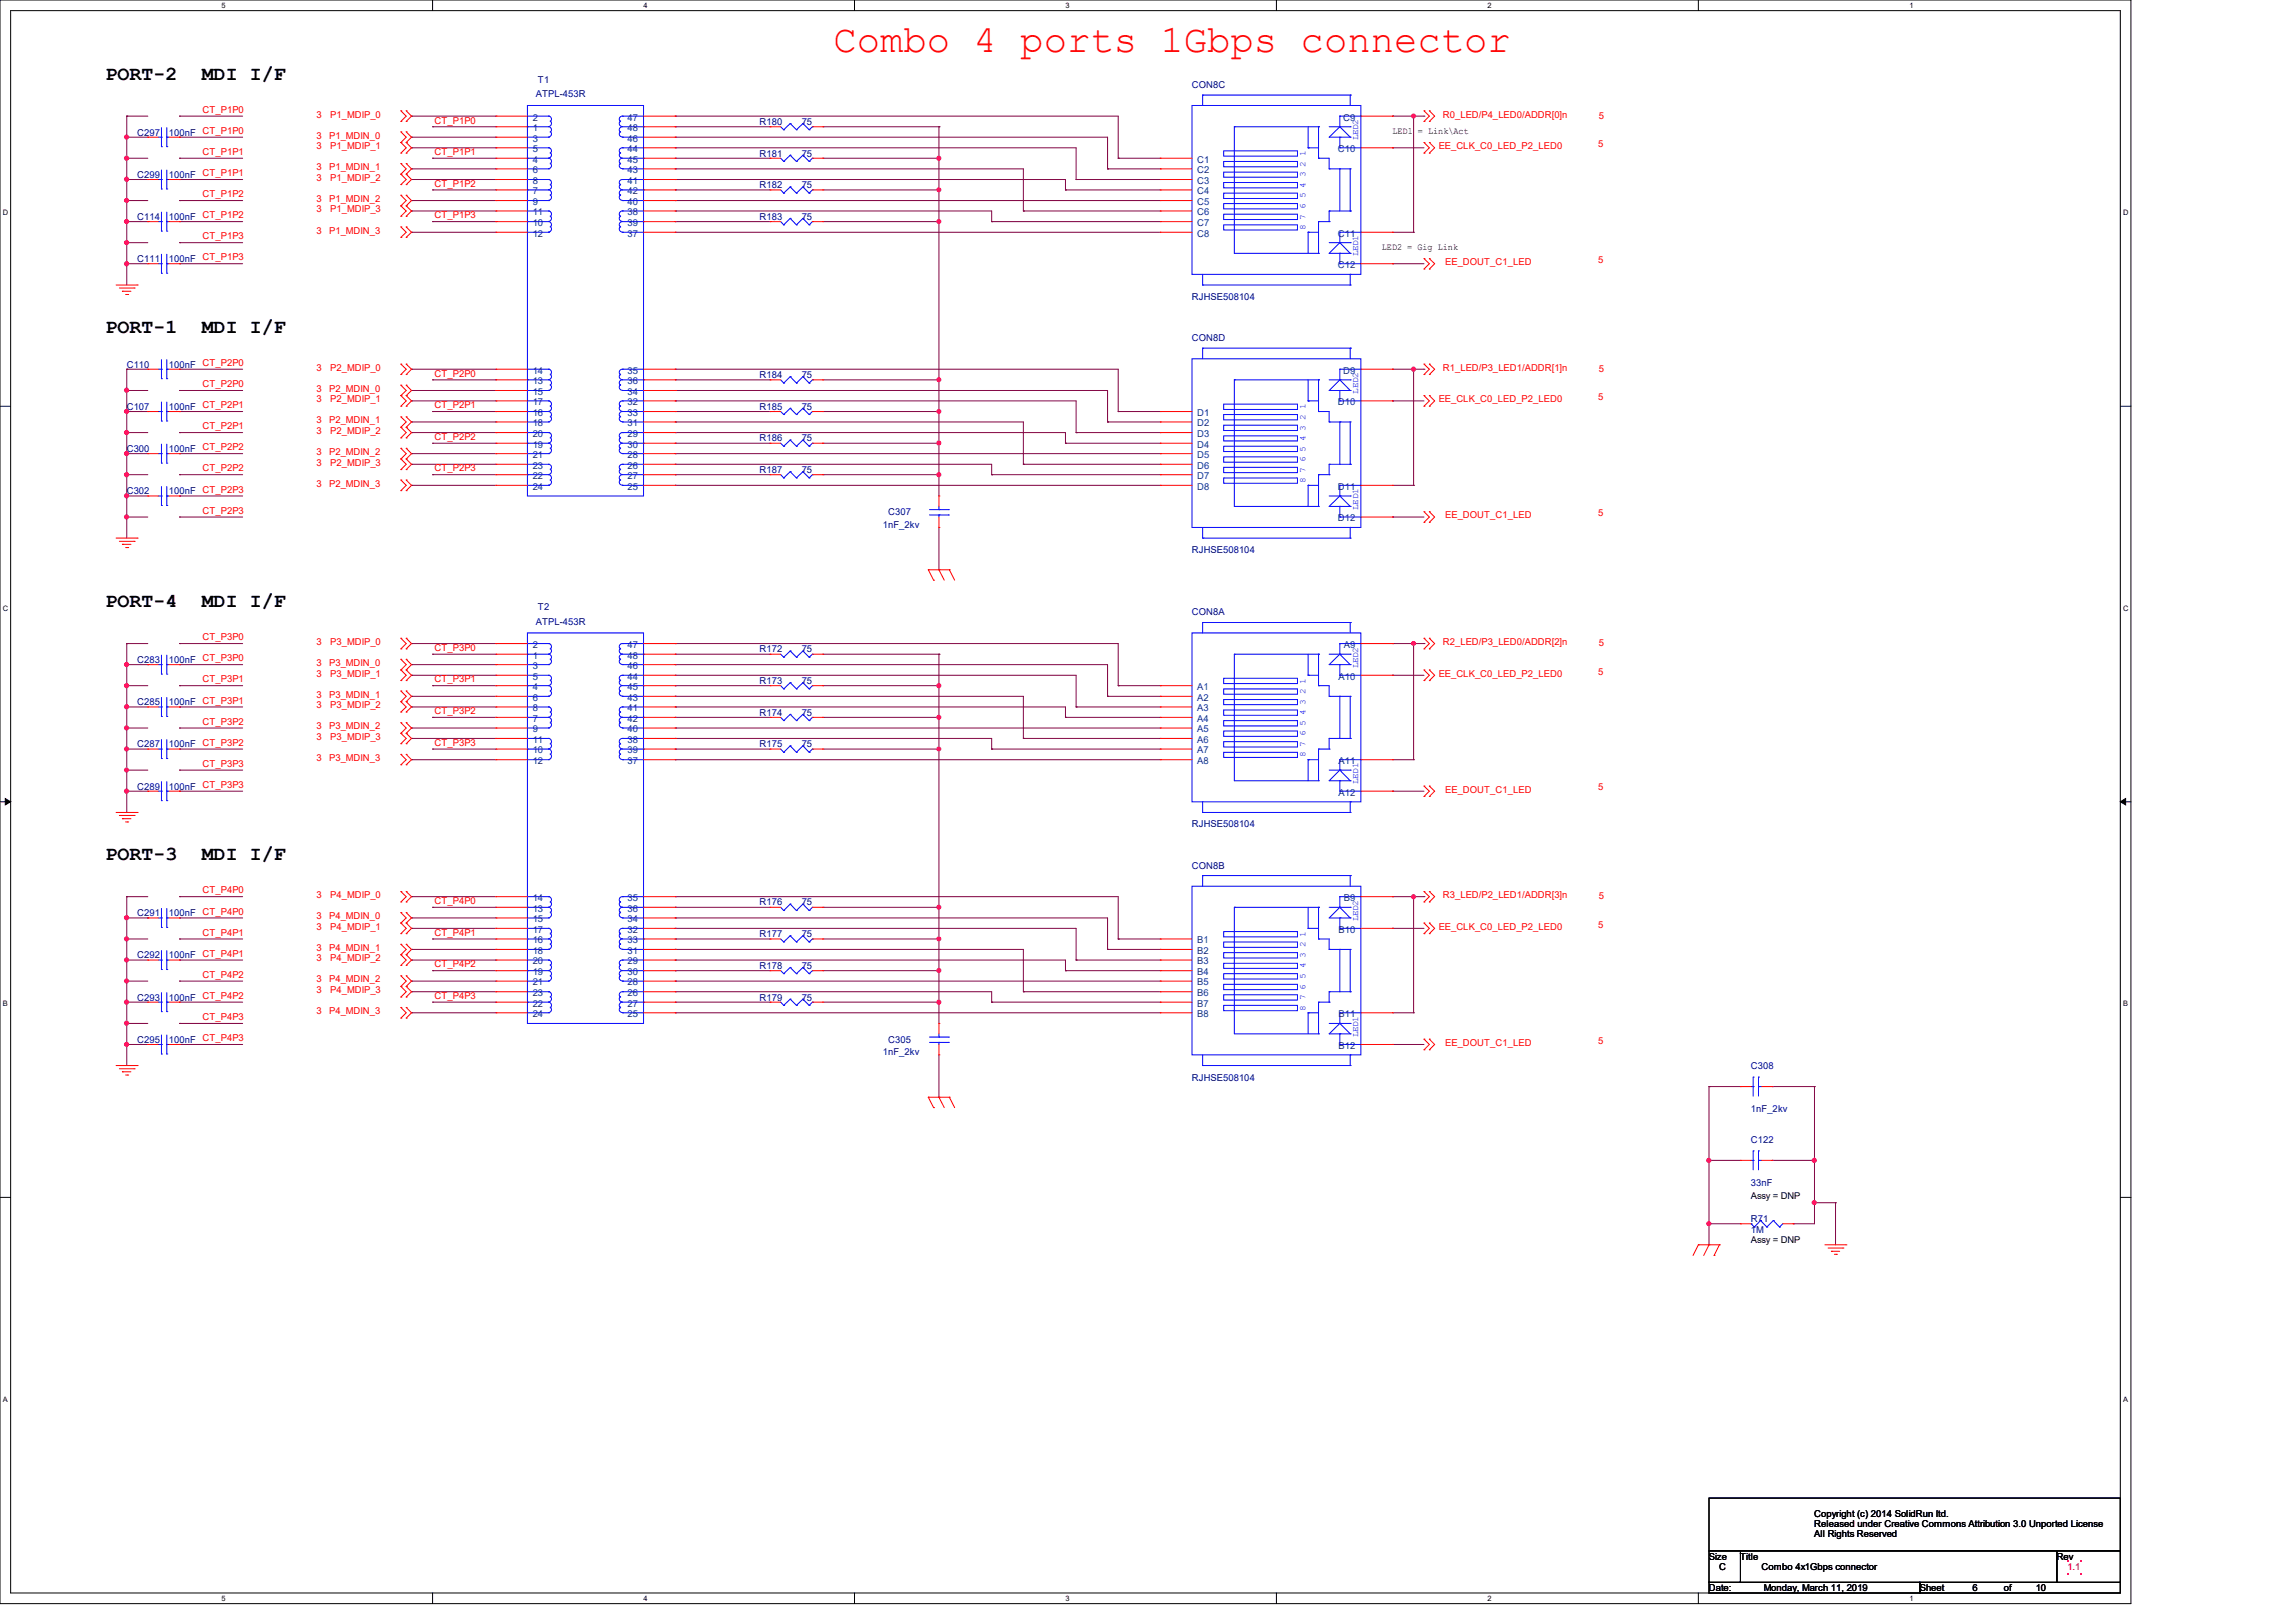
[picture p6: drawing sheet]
<svg xmlns="http://www.w3.org/2000/svg" width="420mm" height="297mm" viewBox="0 0 420 297" stroke-linecap="round" stroke-linejoin="round" font-family="sans-serif">
<defs><g id="words">
<text font-size="7.1" fill="#f00" x="152.5" y="9.6">Combo 4 ports 1Gbps connector</text>
<g font-size="3.6">
<text x="19.3" y="14.6">PORT-2</text>
<text x="36.9" y="14.6">MDI I/F</text>
<text x="19.3" y="60.9">PORT-1</text>
<text x="36.9" y="60.9">MDI I/F</text>
<text x="19.3" y="111.1">PORT-4</text>
<text x="36.9" y="111.1">MDI I/F</text>
<text x="19.3" y="157.4">PORT-3</text>
<text x="36.9" y="157.4">MDI I/F</text>
</g>
<g font-size="1.7" fill="#000080">
<text x="98.1" y="17.8">ATPL-453R</text>
<text x="98.5" y="15.2">T1</text>
<text x="218.1" y="16.1">CON8C</text>
<text x="139" y="22.9">R180</text>
<text x="146.7" y="22.9">75</text>
<text x="25.1" y="24.8">C297</text>
<text x="30.9" y="24.8">100nF</text>
<text x="139" y="28.7">R181</text>
<text x="146.7" y="28.7">75</text>
<text x="25.1" y="32.5">C299</text>
<text x="30.9" y="32.5">100nF</text>
<text x="139" y="34.5">R182</text>
<text x="146.7" y="34.5">75</text>
<text x="25.1" y="40.2">C114</text>
<text x="30.9" y="40.2">100nF</text>
<text x="139" y="40.2">R183</text>
<text x="146.7" y="40.2">75</text>
<text x="25.1" y="48">C111</text>
<text x="30.9" y="48">100nF</text>
<text x="218.1" y="54.9">RJHSE508104</text>
<text x="218.1" y="62.4">CON8D</text>
<text x="23.2" y="67.3">C110</text>
<text x="30.9" y="67.3">100nF</text>
<text x="139" y="69.2">R184</text>
<text x="146.7" y="69.2">75</text>
<text x="23.2" y="75">C107</text>
<text x="30.9" y="75">100nF</text>
<text x="139" y="75">R185</text>
<text x="146.7" y="75">75</text>
<text x="23.2" y="82.7">C300</text>
<text x="30.9" y="82.7">100nF</text>
<text x="139" y="80.8">R186</text>
<text x="146.7" y="80.8">75</text>
<text x="139" y="86.6">R187</text>
<text x="146.7" y="86.6">75</text>
<text x="23.2" y="90.4">C302</text>
<text x="30.9" y="90.4">100nF</text>
<text x="162.5" y="94.3">C307</text>
<text x="161.6" y="96.6">1nF_2kv</text>
<text x="218.1" y="101.2">RJHSE508104</text>
<text x="98.5" y="111.7">T2</text>
<text x="218.1" y="112.6">CON8A</text>
<text x="98.1" y="114.3">ATPL-453R</text>
<text x="139" y="119.4">R172</text>
<text x="146.7" y="119.4">75</text>
<text x="25.1" y="121.3">C283</text>
<text x="30.9" y="121.3">100nF</text>
<text x="139" y="125.2">R173</text>
<text x="146.7" y="125.2">75</text>
<text x="25.1" y="129">C285</text>
<text x="30.9" y="129">100nF</text>
<text x="139" y="131">R174</text>
<text x="146.7" y="131">75</text>
<text x="25.1" y="136.7">C287</text>
<text x="30.9" y="136.7">100nF</text>
<text x="139" y="136.7">R175</text>
<text x="146.7" y="136.7">75</text>
<text x="25.1" y="144.5">C289</text>
<text x="30.9" y="144.5">100nF</text>
<text x="218.1" y="151.4">RJHSE508104</text>
<text x="218.1" y="159">CON8B</text>
<text x="25.1" y="167.6">C291</text>
<text x="30.9" y="167.6">100nF</text>
<text x="139" y="165.7">R176</text>
<text x="146.7" y="165.7">75</text>
<text x="139" y="171.5">R177</text>
<text x="146.7" y="171.5">75</text>
<text x="25.1" y="175.3">C292</text>
<text x="30.9" y="175.3">100nF</text>
<text x="139" y="177.3">R178</text>
<text x="146.7" y="177.3">75</text>
<text x="25.1" y="183.1">C293</text>
<text x="30.9" y="183.1">100nF</text>
<text x="139" y="183.1">R179</text>
<text x="146.7" y="183.1">75</text>
<text x="25.1" y="190.8">C295</text>
<text x="30.9" y="190.8">100nF</text>
<text x="162.5" y="190.8">C305</text>
<text x="161.6" y="193.1">1nF_2kv</text>
<text x="218.1" y="197.7">RJHSE508104</text>
<text x="320.4" y="195.6">C308</text>
<text x="320.4" y="203.5">1nF_2kv</text>
<text x="320.4" y="209.1">C122</text>
<text x="320.4" y="217">33nF</text>
<text x="320.4" y="223.6">R71</text>
<text x="320.4" y="225.6">1M</text>
</g>
<g font-size="1.7" fill="#f00">
<text x="37.1" y="20.7">CT_P1P0</text>
<text x="57.9" y="21.5">3</text>
<text x="60.4" y="21.5">P1_MDIP_0</text>
<text x="79.5" y="22.6">CT_P1P0</text>
<text x="264.1" y="21.5">R0_LED/P4_LED0/ADDR[0]n</text>
<text x="292.6" y="21.7">5</text>
<text x="37.1" y="24.5">CT_P1P0</text>
<text x="37.1" y="28.4">CT_P1P1</text>
<text x="57.9" y="27.3">3</text>
<text x="57.9" y="25.4">3</text>
<text x="60.2" y="25.4">P1_MDIN_0</text>
<text x="60.4" y="27.3">P1_MDIP_1</text>
<text x="79.5" y="28.4">CT_P1P1</text>
<text x="263.3" y="27.3">EE_CLK_C0_LED_P2_LED0</text>
<text x="292.5" y="26.9">5</text>
<text x="37.1" y="32.3">CT_P1P1</text>
<text x="57.9" y="33.1">3</text>
<text x="57.9" y="31.2">3</text>
<text x="60.2" y="31.2">P1_MDIN_1</text>
<text x="60.4" y="33.1">P1_MDIP_2</text>
<text x="79.5" y="34.2">CT_P1P2</text>
<text x="37.1" y="40">CT_P1P2</text>
<text x="37.1" y="36.1">CT_P1P2</text>
<text x="57.9" y="38.9">3</text>
<text x="57.9" y="37">3</text>
<text x="60.2" y="37">P1_MDIN_2</text>
<text x="60.4" y="38.9">P1_MDIP_3</text>
<text x="79.5" y="40">CT_P1P3</text>
<text x="37.1" y="47.7">CT_P1P3</text>
<text x="37.1" y="43.8">CT_P1P3</text>
<text x="57.9" y="42.8">3</text>
<text x="60.2" y="42.8">P1_MDIN_3</text>
<text x="264.5" y="48.5">EE_DOUT_C1_LED</text>
<text x="292.5" y="48.1">5</text>
<text x="37.1" y="70.9">CT_P2P0</text>
<text x="37.1" y="67">CT_P2P0</text>
<text x="57.9" y="67.8">3</text>
<text x="57.9" y="71.7">3</text>
<text x="60.2" y="71.7">P2_MDIN_0</text>
<text x="60.4" y="67.8">P2_MDIP_0</text>
<text x="79.5" y="68.9">CT_P2P0</text>
<text x="264.1" y="67.8">R1_LED/P3_LED1/ADDR[1]n</text>
<text x="292.6" y="68">5</text>
<text x="37.1" y="74.7">CT_P2P1</text>
<text x="57.9" y="73.6">3</text>
<text x="57.9" y="77.5">3</text>
<text x="60.2" y="77.5">P2_MDIN_1</text>
<text x="60.4" y="73.6">P2_MDIP_1</text>
<text x="79.5" y="74.7">CT_P2P1</text>
<text x="263.3" y="73.6">EE_CLK_C0_LED_P2_LED0</text>
<text x="292.5" y="73.2">5</text>
<text x="37.1" y="78.6">CT_P2P1</text>
<text x="37.1" y="82.4">CT_P2P2</text>
<text x="57.9" y="79.4">3</text>
<text x="57.9" y="83.3">3</text>
<text x="60.2" y="83.3">P2_MDIN_2</text>
<text x="60.4" y="79.4">P2_MDIP_2</text>
<text x="79.5" y="80.5">CT_P2P2</text>
<text x="37.1" y="86.3">CT_P2P2</text>
<text x="57.9" y="85.2">3</text>
<text x="57.9" y="89.1">3</text>
<text x="60.2" y="89.1">P2_MDIN_3</text>
<text x="60.4" y="85.2">P2_MDIP_3</text>
<text x="79.5" y="86.3">CT_P2P3</text>
<text x="37.1" y="94">CT_P2P3</text>
<text x="37.1" y="90.2">CT_P2P3</text>
<text x="264.5" y="94.9">EE_DOUT_C1_LED</text>
<text x="292.5" y="94.5">5</text>
<text x="37.1" y="117.2">CT_P3P0</text>
<text x="57.9" y="118">3</text>
<text x="60.4" y="118">P3_MDIP_0</text>
<text x="79.5" y="119.1">CT_P3P0</text>
<text x="264.1" y="118">R2_LED/P3_LED0/ADDR[2]n</text>
<text x="292.6" y="118.2">5</text>
<text x="37.1" y="124.9">CT_P3P1</text>
<text x="37.1" y="121">CT_P3P0</text>
<text x="57.9" y="123.8">3</text>
<text x="57.9" y="121.9">3</text>
<text x="60.2" y="121.9">P3_MDIN_0</text>
<text x="60.4" y="123.8">P3_MDIP_1</text>
<text x="79.5" y="124.9">CT_P3P1</text>
<text x="263.3" y="123.8">EE_CLK_C0_LED_P2_LED0</text>
<text x="292.5" y="123.4">5</text>
<text x="37.1" y="128.8">CT_P3P1</text>
<text x="57.9" y="129.6">3</text>
<text x="57.9" y="127.7">3</text>
<text x="60.2" y="127.7">P3_MDIN_1</text>
<text x="60.4" y="129.6">P3_MDIP_2</text>
<text x="79.5" y="130.7">CT_P3P2</text>
<text x="37.1" y="132.6">CT_P3P2</text>
<text x="37.1" y="136.5">CT_P3P2</text>
<text x="57.9" y="135.4">3</text>
<text x="57.9" y="133.5">3</text>
<text x="60.2" y="133.5">P3_MDIN_2</text>
<text x="60.4" y="135.4">P3_MDIP_3</text>
<text x="79.5" y="136.5">CT_P3P3</text>
<text x="37.1" y="140.3">CT_P3P3</text>
<text x="57.9" y="139.3">3</text>
<text x="60.2" y="139.3">P3_MDIN_3</text>
<text x="37.1" y="144.2">CT_P3P3</text>
<text x="264.5" y="145">EE_DOUT_C1_LED</text>
<text x="292.5" y="144.7">5</text>
<text x="37.1" y="163.5">CT_P4P0</text>
<text x="37.1" y="167.4">CT_P4P0</text>
<text x="57.9" y="164.3">3</text>
<text x="60.4" y="164.3">P4_MDIP_0</text>
<text x="79.5" y="165.4">CT_P4P0</text>
<text x="264.1" y="164.3">R3_LED/P2_LED1/ADDR[3]n</text>
<text x="292.6" y="164.5">5</text>
<text x="37.1" y="171.2">CT_P4P1</text>
<text x="57.9" y="170.1">3</text>
<text x="57.9" y="168.2">3</text>
<text x="57.9" y="174">3</text>
<text x="60.2" y="168.2">P4_MDIN_0</text>
<text x="60.2" y="174">P4_MDIN_1</text>
<text x="60.4" y="170.1">P4_MDIP_1</text>
<text x="79.5" y="171.2">CT_P4P1</text>
<text x="263.3" y="170.1">EE_CLK_C0_LED_P2_LED0</text>
<text x="292.5" y="169.8">5</text>
<text x="37.1" y="175.1">CT_P4P1</text>
<text x="37.1" y="178.9">CT_P4P2</text>
<text x="57.9" y="175.9">3</text>
<text x="57.9" y="179.8">3</text>
<text x="60.2" y="179.8">P4_MDIN_2</text>
<text x="60.4" y="175.9">P4_MDIP_2</text>
<text x="79.5" y="177">CT_P4P2</text>
<text x="37.1" y="182.8">CT_P4P2</text>
<text x="57.9" y="181.7">3</text>
<text x="57.9" y="185.6">3</text>
<text x="60.2" y="185.6">P4_MDIN_3</text>
<text x="60.4" y="181.7">P4_MDIP_3</text>
<text x="79.5" y="182.8">CT_P4P3</text>
<text x="37.1" y="186.7">CT_P4P3</text>
<text x="37.1" y="190.5">CT_P4P3</text>
<text x="264.5" y="191.4">EE_DOUT_C1_LED</text>
<text x="292.5" y="191">5</text>
</g>
<g font-size="1.7" fill="#004080">
<text x="97.5" y="22.1">2</text>
<text x="114.8" y="22.1">47</text>
<text x="245.8" y="22.1">C9</text>
<text x="97.5" y="24">1</text>
<text x="97.5" y="25.9">3</text>
<text x="97.5" y="29.8">4</text>
<text x="97.5" y="27.9">5</text>
<text x="114.8" y="27.9">44</text>
<text x="114.8" y="29.8">45</text>
<text x="114.8" y="25.9">46</text>
<text x="114.8" y="24">48</text>
<text x="219.1" y="29.8">C1</text>
<text x="244.8" y="27.9">C10</text>
<text x="97.5" y="31.7">6</text>
<text x="97.5" y="35.6">7</text>
<text x="97.5" y="33.7">8</text>
<text x="114.8" y="33.7">41</text>
<text x="114.8" y="35.6">42</text>
<text x="114.8" y="31.7">43</text>
<text x="219.1" y="31.7">C2</text>
<text x="219.1" y="33.7">C3</text>
<text x="219.1" y="35.6">C4</text>
<text x="97.5" y="37.5">9</text>
<text x="97.5" y="41.4">10</text>
<text x="97.5" y="39.4">11</text>
<text x="114.8" y="39.4">38</text>
<text x="114.8" y="41.4">39</text>
<text x="114.8" y="37.5">40</text>
<text x="219.1" y="37.5">C5</text>
<text x="219.1" y="39.4">C6</text>
<text x="219.1" y="41.4">C7</text>
<text x="97.5" y="43.3">12</text>
<text x="114.8" y="43.3">37</text>
<text x="219.1" y="43.3">C8</text>
<text x="244.8" y="43.3">C11</text>
<text x="244.8" y="49.1">C12</text>
<text x="97.5" y="70.3">13</text>
<text x="97.5" y="68.4">14</text>
<text x="114.8" y="68.4">35</text>
<text x="114.8" y="70.3">36</text>
<text x="245.8" y="68.4">D9</text>
<text x="97.5" y="72.3">15</text>
<text x="97.5" y="76.1">16</text>
<text x="97.5" y="74.2">17</text>
<text x="114.8" y="74.2">32</text>
<text x="114.8" y="76.1">33</text>
<text x="114.8" y="72.3">34</text>
<text x="219.1" y="76.1">D1</text>
<text x="244.8" y="74.2">D10</text>
<text x="97.5" y="78">18</text>
<text x="97.5" y="81.9">19</text>
<text x="97.5" y="80">20</text>
<text x="97.5" y="83.8">21</text>
<text x="114.8" y="83.8">28</text>
<text x="114.8" y="80">29</text>
<text x="114.8" y="81.9">30</text>
<text x="114.8" y="78">31</text>
<text x="219.1" y="78">D2</text>
<text x="219.1" y="80">D3</text>
<text x="219.1" y="81.9">D4</text>
<text x="219.1" y="83.8">D5</text>
<text x="97.5" y="87.7">22</text>
<text x="97.5" y="85.8">23</text>
<text x="97.5" y="89.6">24</text>
<text x="114.8" y="89.6">25</text>
<text x="114.8" y="85.8">26</text>
<text x="114.8" y="87.7">27</text>
<text x="219.1" y="85.8">D6</text>
<text x="219.1" y="87.7">D7</text>
<text x="219.1" y="89.6">D8</text>
<text x="244.8" y="89.6">D11</text>
<text x="244.8" y="95.4">D12</text>
<text x="97.5" y="118.6">2</text>
<text x="114.8" y="118.6">47</text>
<text x="245.9" y="118.6">A9</text>
<text x="97.5" y="120.5">1</text>
<text x="97.5" y="122.4">3</text>
<text x="97.5" y="124.4">5</text>
<text x="114.8" y="124.4">44</text>
<text x="114.8" y="122.4">46</text>
<text x="114.8" y="120.5">48</text>
<text x="245" y="124.4">A10</text>
<text x="97.5" y="126.3">4</text>
<text x="97.5" y="128.2">6</text>
<text x="97.5" y="130.2">8</text>
<text x="114.8" y="130.2">41</text>
<text x="114.8" y="128.2">43</text>
<text x="114.8" y="126.3">45</text>
<text x="219.1" y="126.3">A1</text>
<text x="219.1" y="128.2">A2</text>
<text x="219.1" y="130.2">A3</text>
<text x="97.5" y="132.1">7</text>
<text x="97.5" y="134">9</text>
<text x="97.5" y="137.9">10</text>
<text x="97.5" y="135.9">11</text>
<text x="114.8" y="135.9">38</text>
<text x="114.8" y="137.9">39</text>
<text x="114.8" y="134">40</text>
<text x="114.8" y="132.1">42</text>
<text x="219.1" y="132.1">A4</text>
<text x="219.1" y="134">A5</text>
<text x="219.1" y="135.9">A6</text>
<text x="219.1" y="137.9">A7</text>
<text x="97.5" y="139.8">12</text>
<text x="114.8" y="139.8">37</text>
<text x="219.1" y="139.8">A8</text>
<text x="245" y="139.8">A11</text>
<text x="245" y="145.6">A12</text>
<text x="97.5" y="166.8">13</text>
<text x="97.5" y="164.9">14</text>
<text x="114.8" y="164.9">35</text>
<text x="114.8" y="166.8">36</text>
<text x="245.9" y="164.9">B9</text>
<text x="97.5" y="168.8">15</text>
<text x="97.5" y="172.6">16</text>
<text x="97.5" y="170.7">17</text>
<text x="114.8" y="170.7">32</text>
<text x="114.8" y="172.6">33</text>
<text x="114.8" y="168.8">34</text>
<text x="219.1" y="172.6">B1</text>
<text x="245" y="170.7">B10</text>
<text x="97.5" y="174.5">18</text>
<text x="97.5" y="178.4">19</text>
<text x="97.5" y="176.5">20</text>
<text x="114.8" y="176.5">29</text>
<text x="114.8" y="178.4">30</text>
<text x="114.8" y="174.5">31</text>
<text x="219.1" y="174.5">B2</text>
<text x="219.1" y="176.5">B3</text>
<text x="219.1" y="178.4">B4</text>
<text x="97.5" y="180.3">21</text>
<text x="97.5" y="184.2">22</text>
<text x="97.5" y="182.3">23</text>
<text x="114.8" y="182.3">26</text>
<text x="114.8" y="184.2">27</text>
<text x="114.8" y="180.3">28</text>
<text x="219.1" y="180.3">B5</text>
<text x="219.1" y="182.3">B6</text>
<text x="219.1" y="184.2">B7</text>
<text x="97.5" y="186.1">24</text>
<text x="114.8" y="186.1">25</text>
<text x="219.1" y="186.1">B8</text>
<text x="245" y="186.1">B11</text>
<text x="245" y="191.9">B12</text>
</g>
<g font-size="1.7">
<text x="254.8" y="24.6">LED1 = Link\Act</text>
<text x="252.9" y="45.8">LED2 = Gig Link</text>
<text x="320.4" y="219.5">Assy = DNP</text>
<text x="320.4" y="227.4">Assy = DNP</text>
<text x="332" y="277.7">Copyright (c) 2014 SolidRun ltd.</text>
<text x="332" y="279.4">Released under Creative Commons Attribution 3.0 Unported License</text>
<text x="332" y="281.2">All Rights Reserved</text>
<text x="312.7" y="285.4">Size</text>
<text x="314.6" y="287.3">C</text>
<text x="318.5" y="285.4">Title</text>
<text x="322.4" y="287.3">Combo 4x1Gbps connector</text>
<text x="376.4" y="285.4">Rev</text>
<text x="312.7" y="291.2">Date:</text>
<text x="322.8" y="291.2">Monday, March 11, 2019</text>
<text x="351.3" y="291.2">Sheet</text>
<text x="361" y="291.2">6</text>
<text x="366.7" y="291.2">of</text>
<text x="372.5" y="291.2">10</text>
</g>
<text font-size="1.7" fill="#f0f" x="378.3" y="287.3">1.1</text>
<g font-size="1.6" fill="#00f">
<text x="238.9" y="28.6" transform="rotate(-90 238.9 28.6)">1</text>
<text x="248.6" y="25.7" transform="rotate(-90 248.6 25.7)">LED2</text>
<text x="238.9" y="34.4" transform="rotate(-90 238.9 34.4)">4</text>
<text x="238.9" y="32.4" transform="rotate(-90 238.9 32.4)">3</text>
<text x="238.9" y="30.5" transform="rotate(-90 238.9 30.5)">2</text>
<text x="238.9" y="40.2" transform="rotate(-90 238.9 40.2)">7</text>
<text x="238.9" y="38.2" transform="rotate(-90 238.9 38.2)">6</text>
<text x="238.9" y="36.3" transform="rotate(-90 238.9 36.3)">5</text>
<text x="238.9" y="42.1" transform="rotate(-90 238.9 42.1)">8</text>
<text x="248.6" y="46.9" transform="rotate(-90 248.6 46.9)">LED1</text>
<text x="238.9" y="76.8" transform="rotate(-90 238.9 76.8)">2</text>
<text x="238.9" y="74.9" transform="rotate(-90 238.9 74.9)">1</text>
<text x="248.6" y="72" transform="rotate(-90 248.6 72)">LED2</text>
<text x="238.9" y="82.6" transform="rotate(-90 238.9 82.6)">5</text>
<text x="238.9" y="80.7" transform="rotate(-90 238.9 80.7)">4</text>
<text x="238.9" y="78.8" transform="rotate(-90 238.9 78.8)">3</text>
<text x="238.9" y="88.4" transform="rotate(-90 238.9 88.4)">8</text>
<text x="238.9" y="86.5" transform="rotate(-90 238.9 86.5)">7</text>
<text x="238.9" y="84.6" transform="rotate(-90 238.9 84.6)">6</text>
<text x="248.6" y="93.3" transform="rotate(-90 248.6 93.3)">LED1</text>
<text x="238.9" y="125.1" transform="rotate(-90 238.9 125.1)">1</text>
<text x="248.6" y="122.2" transform="rotate(-90 248.6 122.2)">LED2</text>
<text x="238.9" y="130.9" transform="rotate(-90 238.9 130.9)">4</text>
<text x="238.9" y="128.9" transform="rotate(-90 238.9 128.9)">3</text>
<text x="238.9" y="127" transform="rotate(-90 238.9 127)">2</text>
<text x="238.9" y="136.7" transform="rotate(-90 238.9 136.7)">7</text>
<text x="238.9" y="134.7" transform="rotate(-90 238.9 134.7)">6</text>
<text x="238.9" y="132.8" transform="rotate(-90 238.9 132.8)">5</text>
<text x="238.9" y="138.6" transform="rotate(-90 238.9 138.6)">8</text>
<text x="248.6" y="143.4" transform="rotate(-90 248.6 143.4)">LED1</text>
<text x="238.9" y="173.4" transform="rotate(-90 238.9 173.4)">2</text>
<text x="238.9" y="171.5" transform="rotate(-90 238.9 171.5)">1</text>
<text x="248.6" y="168.5" transform="rotate(-90 248.6 168.5)">LED2</text>
<text x="238.9" y="179.2" transform="rotate(-90 238.9 179.2)">5</text>
<text x="238.9" y="177.2" transform="rotate(-90 238.9 177.2)">4</text>
<text x="238.9" y="175.3" transform="rotate(-90 238.9 175.3)">3</text>
<text x="238.9" y="185" transform="rotate(-90 238.9 185)">8</text>
<text x="238.9" y="183" transform="rotate(-90 238.9 183)">7</text>
<text x="238.9" y="181.1" transform="rotate(-90 238.9 181.1)">6</text>
<text x="248.6" y="189.8" transform="rotate(-90 248.6 189.8)">LED1</text>
</g>
<g font-size="1.4">
<text x="40.6" y="1.4">5</text>
<text x="117.8" y="1.4">4</text>
<text x="195" y="1.4">3</text>
<text x="272.2" y="1.4">2</text>
<text x="349.4" y="1.4">1</text>
<text x=".5" y="39.4">D</text>
<text x="388.6" y="39.4">D</text>
<text x=".5" y="111.8">C</text>
<text x="388.6" y="111.8">C</text>
<text x=".5" y="184.1">B</text>
<text x="388.6" y="184.1">B</text>
<text x=".5" y="256.5">A</text>
<text x="388.6" y="256.5">A</text>
<text x="40.6" y="292.9">5</text>
<text x="117.8" y="292.9">4</text>
<text x="195" y="292.9">3</text>
<text x="272.2" y="292.9">2</text>
<text x="349.4" y="292.9">1</text>
</g>
</g></defs>
<path d="M0 0h390v293.5h-390zM1.9 1.9h386.1v289.6h-386.1z" fill="none" stroke="#000" stroke-width=".18"/>
<g fill="#fff">
<path d="M40.6 .2h.7v1.5h-.7z"/>
<path d="M40.6 291.7h.7v1.5h-.7z"/>
</g>
<path d="M79.2 0v1.9M79.2 291.5v2" fill="none" stroke="#000" stroke-width=".18"/>
<g fill="#fff">
<path d="M117.8 .2h.7v1.5h-.7z"/>
<path d="M117.8 291.7h.7v1.5h-.7z"/>
</g>
<path d="M156.4 0v1.9M156.4 291.5v2" fill="none" stroke="#000" stroke-width=".18"/>
<g fill="#fff">
<path d="M195 .2h.7v1.5h-.7z"/>
<path d="M195 291.7h.7v1.5h-.7z"/>
</g>
<path d="M233.6 0v1.9M233.6 291.5v2" fill="none" stroke="#000" stroke-width=".18"/>
<g fill="#fff">
<path d="M272.2 .2h.8v1.5h-.8z"/>
<path d="M272.2 291.7h.8v1.5h-.8z"/>
</g>
<path d="M310.8 0v1.9M310.8 291.5v2" fill="none" stroke="#000" stroke-width=".18"/>
<g fill="#fff">
<path d="M349.4 .2h.8v1.5h-.8z"/>
<path d="M349.4 291.7h.8v1.5h-.8z"/>
<path d="M.5 38.1h1v1.6h-1z"/>
<path d="M388.5 38.1h1v1.6h-1z"/>
<path d="M.5 110.5h1v1.6h-1z"/>
<path d="M388.5 110.5h1v1.6h-1z"/>
</g>
<path d="M0 74.3h1.9M388 74.3h2" fill="none" stroke="#000" stroke-width=".18"/>
<g fill="#fff">
<path d="M.5 182.9h.9v1.5h-.9z"/>
<path d="M388.5 182.9h.9v1.5h-.9z"/>
</g>
<path d="M0 146.7h1.9M388 146.7h2" fill="none" stroke="#000" stroke-width=".18"/>
<path d="M1 146.1l.9 .6-.9 .6zM388 146.7l1-.6v1.2z" fill="#000" stroke="#000" stroke-width=".18"/>
<g fill="#fff">
<path d="M.5 255.3h.9v1.5h-.9z"/>
<path d="M388.5 255.3h.9v1.5h-.9z"/>
</g>
<path d="M0 219.1h1.9M388 219.1h2M312.8 274.2h75.2v9.6h-75.2zM312.8 283.8h5.7v5.8h-5.7zM312.8 289.6h38.6v1.9h-38.6zM318.5 283.8h57.9v5.8h-57.9zM351.4 289.6h36.6v1.9h-36.6zM376.4 283.8h11.6v5.8h-11.6z" fill="none" stroke="#000" stroke-width=".18"/>
<g fill="none" stroke="#800040" stroke-width=".18">
<path d="M23.2 25.1h.1M23.2 32.9h.1M23.2 36.7h.1M23.2 29h.1M23.2 21.3h.1M23.2 21.3h3.9M23.2 25.1h3.9M23.2 32.9h3.9M23.2 36.7h3.9M23.2 29h3.9M23.2 21.3v30.9M32.9 32.9h.1"/>
<path d="M32.9 25.1h.1M32.9 36.7h.1M32.9 29h.1M32.9 21.3h.1M32.9 21.3h11.5M32.9 25.1h11.5M32.9 32.9h11.5M32.9 36.7h11.5M32.9 29h11.5M75.3 21.3h.1M75.3 25.1h.1M75.3 27.1h.1"/>
<path d="M75.3 30.9h.1M75.3 32.9h.1M75.3 36.7h.1M75.3 38.6h.1M75.3 21.3h15.5M75.3 25.1h15.5M75.3 27.1h15.5M75.3 30.9h15.5M75.3 32.9h15.5M75.3 36.7h15.5M75.3 38.6h15.5M79.2 23.2h.1"/>
<path d="M79.2 29h.1M79.2 34.8h.1M79.2 23.2h11.6M79.2 29h11.6M79.2 34.8h11.6M123.6 34.8h.1M123.6 29h.1M123.6 23.2h.1M123.6 36.7h.1M123.6 32.9h.1M123.6 38.6h.1M123.6 30.9h.1"/>
<path d="M123.6 27.1h.1M123.6 25.1h.1M123.6 21.3h.1M123.6 21.3h81v7.7M123.6 25.1h79.1v5.8M123.6 27.1h73.3v5.8M123.6 30.9h63.7v7.7M123.6 32.9h71.4v1.9M123.6 36.7h88.7M123.6 38.6h57.9v2M123.6 23.2h17.3M123.6 29h17.3"/>
<path d="M123.6 34.8h17.3M150.6 23.2h21.2M150.6 29h21.2M150.6 34.8h21.2M171.8 23.2h.1M171.8 29h.1M171.8 34.8h.1M171.8 23.2v67.6M187.3 38.6h.1M187.3 38.6h25M195 34.8h.1M195 34.8h17.3"/>
<path d="M196.9 32.9h.1M196.9 32.9h15.4M202.7 30.9h.1M202.7 30.9h9.6M204.6 29h.1M204.6 29h7.7M254.8 21.3h.1M254.8 27.1h.1M254.8 21.3h5.8M254.8 27.1h5.8M258.7 21.3h.1M258.7 21.3v21.2"/>
<path d="M260.6 21.3h.1M23.2 48.3h.1M23.2 40.6h.1M23.2 44.4h.1M23.2 40.6h3.9M23.2 48.3h3.9M23.2 44.4h3.9M32.9 40.6h.1M32.9 48.3h.1M32.9 44.4h.1M32.9 40.6h11.5M32.9 48.3h11.5"/>
<path d="M32.9 44.4h11.5M75.3 42.5h.1M75.3 42.5h15.5M79.2 40.6h.1M79.2 40.6h11.6M123.6 40.6h.1M123.6 42.5h.1M123.6 42.5h88.7M123.6 40.6h17.3M150.6 40.6h21.2M171.8 40.6h.1M181.5 40.6h.1"/>
<path d="M181.5 40.6h30.8M254.8 48.3h.1M254.8 42.5h3.9M254.8 48.3h5.8M258.7 42.5h.1M23.2 79.2h.1M23.2 71.5h.1M23.2 75.3h.1M23.2 67.6h.1M23.2 75.3h3.9M23.2 67.6h3.9M23.2 71.5h3.9"/>
<path d="M23.2 79.2h3.9M23.2 67.6v30.9M32.9 71.5h.1M32.9 79.2h.1M32.9 75.3h.1M32.9 67.6h.1M32.9 75.3h11.5M32.9 67.6h11.5M32.9 71.5h11.5M32.9 79.2h11.5M75.3 67.6h.1M75.3 71.5h.1"/>
<path d="M75.3 73.4h.1M75.3 77.2h.1M75.3 79.2h.1M75.3 67.6h15.5M75.3 71.5h15.5M75.3 73.4h15.5M75.3 77.2h15.5M75.3 79.2h15.5M79.2 69.5h.1M79.2 75.3h.1M79.2 69.5h11.6M79.2 75.3h11.6"/>
<path d="M123.6 75.3h.1M123.6 69.5h.1M123.6 79.2h.1M123.6 77.2h.1M123.6 73.4h.1M123.6 71.5h.1M123.6 67.6h.1M123.6 69.5h17.3M123.6 75.3h17.3M123.6 67.6h81v7.7M123.6 71.5h79.1v5.7M123.6 73.4h73.3v5.8"/>
<path d="M123.6 77.2h63.7v7.8M123.6 79.2h71.4v1.9M150.6 69.5h21.2M150.6 75.3h21.2M171.8 69.5h.1M171.8 75.3h.1M196.9 79.2h.1M196.9 79.2h15.4M202.7 77.2h.1M202.7 77.2h9.6M204.6 75.3h.1M204.6 75.3h7.7"/>
<path d="M254.8 67.6h.1M254.8 73.4h.1M254.8 67.6h5.8M254.8 73.4h5.8M258.7 67.6h.1M258.7 67.6v21.2M260.6 67.6h.1M23.2 94.6h.1M23.2 86.9h.1M23.2 90.8h.1M23.2 83h.1M23.2 86.9h3.9"/>
<path d="M23.2 83h3.9M23.2 94.6h3.9M23.2 90.8h3.9M32.9 86.9h.1M32.9 94.6h.1M32.9 90.8h.1M32.9 83h.1M32.9 86.9h11.5M32.9 83h11.5M32.9 94.6h11.5M32.9 90.8h11.5M75.3 83h.1"/>
<path d="M75.3 85h.1M75.3 88.8h.1M75.3 83h15.5M75.3 85h15.5M75.3 88.8h15.5M79.2 81.1h.1M79.2 86.9h.1M79.2 81.1h11.6M79.2 86.9h11.6M123.6 86.9h.1M123.6 81.1h.1M123.6 88.8h.1"/>
<path d="M123.6 83h.1M123.6 85h.1M123.6 81.1h17.3M123.6 86.9h17.3M123.6 83h88.7M123.6 85h57.9v1.9M123.6 88.8h88.7M150.6 81.1h21.2M150.6 86.9h21.2M171.8 81.1h.1M171.8 86.9h.1M171.8 96.5v7.8"/>
<path d="M181.5 86.9h.1M181.5 86.9h30.8M187.3 85h.1M187.3 85h25M195 81.1h.1M195 81.1h17.3M254.8 94.6h.1M254.8 88.8h3.9M254.8 94.6h5.8M258.7 88.8h.1M23.2 117.8h.1M23.2 117.8h3.9"/>
<path d="M23.2 117.8v30.9M32.9 117.8h.1M32.9 117.8h11.5M75.3 117.8h.1M75.3 117.8h15.5M79.2 119.7h.1M79.2 119.7h11.6M123.6 119.7h.1M123.6 117.8h.1M123.6 119.7h17.3M123.6 117.8h81v7.7M150.6 119.7h21.2"/>
<path d="M171.8 119.7h.1M171.8 104.3h.1M171.8 119.7v67.6M254.8 117.8h.1M254.8 117.8h5.8M258.7 117.8h.1M258.7 117.8v21.2M260.6 117.8h.1M23.2 125.5h.1M23.2 137.1h.1M23.2 129.4h.1M23.2 133.2h.1"/>
<path d="M23.2 125.5h3.9M23.2 137.1h3.9M23.2 121.6h3.9M23.2 129.4h3.9M23.2 133.2h3.9M27.1 121.6h.1M32.9 125.5h.1M32.9 133.2h.1M32.9 121.6h.1M32.9 137.1h.1M32.9 129.4h.1M32.9 125.5h11.5"/>
<path d="M32.9 137.1h11.5M32.9 121.6h11.5M32.9 129.4h11.5M32.9 133.2h11.5M75.3 121.6h.1M75.3 123.6h.1M75.3 127.4h.1M75.3 129.4h.1M75.3 133.2h.1M75.3 135.1h.1M75.3 139h.1M75.3 121.6h15.5"/>
<path d="M75.3 123.6h15.5M75.3 127.4h15.5M75.3 129.4h15.5M75.3 133.2h15.5M75.3 135.1h15.5M75.3 139h15.5M79.2 125.5h.1M79.2 131.3h.1M79.2 137.1h.1M79.2 125.5h11.6M79.2 131.3h11.6M79.2 137.1h11.6"/>
<path d="M123.6 137.1h.1M123.6 131.3h.1M123.6 125.5h.1M123.6 139h.1M123.6 133.2h.1M123.6 129.4h.1M123.6 135.1h.1M123.6 127.4h.1M123.6 123.6h.1M123.6 121.6h.1M123.6 125.5h17.3M123.6 131.3h17.3"/>
<path d="M123.6 137.1h17.3M123.6 121.6h79.1v5.8M123.6 123.6h73.3v5.8M123.6 127.4h63.7v7.7M123.6 129.4h71.4v1.9M123.6 133.2h88.7M123.6 135.1h57.9v2M123.6 139h88.7M150.6 125.5h21.2M150.6 131.3h21.2M150.6 137.1h21.2M171.8 125.5h.1"/>
<path d="M171.8 131.3h.1M171.8 137.1h.1M181.5 137.1h.1M181.5 137.1h30.8M187.3 135.1h.1M187.3 135.1h25M195 131.3h.1M195 131.3h17.3M196.9 129.4h.1M196.9 129.4h15.4M202.7 127.4h.1M202.7 127.4h9.6"/>
<path d="M204.6 125.5h.1M204.6 125.5h7.7M254.8 123.6h.1M254.8 123.6h5.8M254.8 139h3.9M258.7 139h.1M23.2 144.8h.1M23.2 140.9h.1M23.2 144.8h3.9M23.2 140.9h3.9M32.9 140.9h.1M32.9 144.8h.1"/>
<path d="M32.9 144.8h11.5M32.9 140.9h11.5M254.8 144.8h.1M254.8 144.8h5.8M23.2 171.8h.1M23.2 175.7h.1M23.2 179.5h.1M23.2 164.1h.1M23.2 171.8h3.9M23.2 164.1h3.9M23.2 168h3.9M23.2 175.7h3.9"/>
<path d="M23.2 179.5h3.9M23.2 164.1v30.9M27.1 168h.1M32.9 164.1h.1M32.9 168h.1M32.9 171.8h.1M32.9 175.7h.1M32.9 179.5h.1M32.9 171.8h11.5M32.9 164.1h11.5M32.9 168h11.5M32.9 175.7h11.5"/>
<path d="M32.9 179.5h11.5M75.3 164.1h.1M75.3 168h.1M75.3 169.9h.1M75.3 173.7h.1M75.3 175.7h.1M75.3 179.5h.1M75.3 164.1h15.5M75.3 168h15.5M75.3 169.9h15.5M75.3 173.7h15.5M75.3 175.7h15.5"/>
<path d="M75.3 179.5h15.5M79.2 166h.1M79.2 171.8h.1M79.2 177.6h.1M79.2 166h11.6M79.2 171.8h11.6M79.2 177.6h11.6M123.6 177.6h.1M123.6 171.8h.1M123.6 166h.1M123.6 179.5h.1M123.6 175.7h.1"/>
<path d="M123.6 173.7h.1M123.6 169.9h.1M123.6 168h.1M123.6 164.1h.1M123.6 166h17.3M123.6 171.8h17.3M123.6 177.6h17.3M123.6 164.1h81v7.7M123.6 168h79.1v5.7M123.6 169.9h73.3v5.8M123.6 173.7h63.7v7.8M123.6 175.7h71.4v1.9"/>
<path d="M123.6 179.5h88.7M150.6 166h21.2M150.6 171.8h21.2M150.6 177.6h21.2M171.8 166h.1M171.8 171.8h.1M171.8 177.6h.1M195 177.6h.1M195 177.6h17.3M196.9 175.7h.1M196.9 175.7h15.4M202.7 173.7h.1"/>
<path d="M202.7 173.7h9.6M204.6 171.8h.1M204.6 171.8h7.7M254.8 164.1h.1M254.8 169.9h.1M254.8 164.1h5.8M254.8 169.9h5.8M258.7 164.1h.1M258.7 164.1v21.2M260.6 164.1h.1M23.2 191.1h.1M23.2 183.4h.1"/>
<path d="M23.2 187.3h.1M23.2 183.4h3.9M23.2 191.1h3.9M23.2 187.3h3.9M32.9 183.4h.1M32.9 187.3h.1M32.9 191.1h.1M32.9 183.4h11.5M32.9 191.1h11.5M32.9 187.3h11.5M75.3 181.5h.1M75.3 185.3h.1"/>
<path d="M75.3 181.5h15.5M75.3 185.3h15.5M79.2 183.4h.1M79.2 183.4h11.6M123.6 183.4h.1M123.6 185.3h.1M123.6 181.5h.1M123.6 183.4h17.3M123.6 181.5h57.9v1.9M123.6 185.3h88.7M150.6 183.4h21.2M171.8 183.4h.1"/>
<path d="M171.8 193v7.8M181.5 183.4h.1M181.5 183.4h30.8M187.3 181.5h.1M187.3 181.5h25M254.8 191.1h.1M254.8 185.3h3.9M254.8 191.1h5.8M258.7 185.3h.1M312.8 198.8h.1M312.8 198.8v29M312.8 198.8h5.7"/>
<path d="M324.3 198.8h.1M324.3 198.8h7.8M332.1 198.8h.1M332.1 198.8v25.1h-3.9M171.8 200.8h.1M312.8 212.3h.1M312.8 212.3h5.7M324.3 212.3h.1M324.3 212.3h7.8M332.1 212.3h.1M312.8 223.9h.1M312.8 223.9h5.7"/>
<path d="M328.2 223.9h.1M332.1 220.1h.1M332.1 220.1h3.8M335.9 220.1h.1M335.9 220.1v7.7"/>
</g>
<g fill="#f0f" stroke="#f0f" stroke-width=".18">
<circle cx="171.8" cy="29" r=".37"/>
<circle cx="171.8" cy="40.5" r=".36"/>
<circle cx="171.8" cy="34.7" r=".36"/>
<circle cx="171.8" cy="75.3" r=".36"/>
<circle cx="171.8" cy="69.5" r=".36"/>
<circle cx="171.8" cy="81.1" r=".37"/>
<circle cx="171.8" cy="86.9" r=".37"/>
<circle cx="171.8" cy="131.3" r=".36"/>
<circle cx="171.8" cy="125.5" r=".37"/>
<circle cx="171.8" cy="137.1" r=".36"/>
<circle cx="171.8" cy="166" r=".36"/>
<circle cx="171.8" cy="171.8" r=".36"/>
<circle cx="171.8" cy="177.6" r=".37"/>
<circle cx="171.8" cy="183.4" r=".37"/>
<circle cx="312.7" cy="223.9" r=".37"/>
<circle cx="312.7" cy="212.3" r=".38"/>
<circle cx="332" cy="220.1" r=".37"/>
<circle cx="332" cy="212.3" r=".38"/>
<circle cx="23.2" cy="79.1" r=".37"/>
<circle cx="258.7" cy="21.2" r=".36"/>
<circle cx="258.7" cy="67.6" r=".37"/>
<circle cx="258.7" cy="117.8" r=".36"/>
<circle cx="258.7" cy="164.1" r=".37"/>
<circle cx="23.2" cy="48.3" r=".38"/>
<circle cx="23.2" cy="32.8" r=".38"/>
<circle cx="23.2" cy="25.1" r=".37"/>
<circle cx="23.2" cy="44.4" r=".37"/>
<circle cx="23.2" cy="40.5" r=".37"/>
<circle cx="23.2" cy="36.7" r=".37"/>
<circle cx="23.2" cy="29" r=".38"/>
<circle cx="23.2" cy="94.6" r=".37"/>
<circle cx="23.2" cy="86.9" r=".38"/>
<circle cx="23.2" cy="75.3" r=".37"/>
<circle cx="23.2" cy="71.4" r=".38"/>
<circle cx="23.2" cy="90.7" r=".38"/>
<circle cx="23.2" cy="83" r=".37"/>
<circle cx="23.2" cy="137.1" r=".37"/>
<circle cx="23.2" cy="121.6" r=".37"/>
<circle cx="23.2" cy="129.3" r=".38"/>
<circle cx="23.2" cy="133.2" r=".37"/>
<circle cx="23.2" cy="144.8" r=".38"/>
<circle cx="23.2" cy="140.9" r=".37"/>
<circle cx="23.2" cy="125.5" r=".38"/>
<circle cx="23.2" cy="191.1" r=".37"/>
<circle cx="23.2" cy="175.7" r=".37"/>
<circle cx="23.2" cy="183.4" r=".38"/>
<circle cx="23.2" cy="187.2" r=".38"/>
<circle cx="23.2" cy="167.9" r=".38"/>
<circle cx="23.2" cy="171.8" r=".37"/>
<circle cx="23.2" cy="179.5" r=".37"/>
</g>
<g fill="none" stroke="#f00" stroke-width=".18">
<path d="M73.4 20.3h.1M73.4 22.2h.1M73.4 26.1h.1M73.4 28h.1M73.4 31.9h.1M73.4 33.8h.1M73.4 37.7h.1M73.4 39.6h.1M73.4 24.1h.1M73.4 29.9h.1M73.4 35.7h.1M73.4 20.3l.9 1-.9 .9"/>
<path d="M73.4 26.1l.9 1-.9 .9M73.4 31.9l.9 1-.9 .9M73.4 37.7l.9 .9-.9 1M73.4 24.1l.9 1-.9 1M73.4 29.9l.9 1-.9 1M73.4 35.7l.9 1-.9 1M74.3 22.2h.1M74.3 20.3h.1M74.3 28h.1M74.3 26.1h.1M74.3 33.8h.1M74.3 31.9h.1"/>
<path d="M74.3 39.6h.1M74.3 37.7h.1M74.3 24.1h.1M74.3 29.9h.1M74.3 35.7h.1M74.3 20.3l1 1-1 .9M74.3 26.1l1 1-1 .9M74.3 31.9l1 1-1 .9M74.3 37.7l1 .9-1 1M74.3 24.1l1 1-1 1M74.3 29.9l1 1-1 1M74.3 35.7l1 1-1 1"/>
<path d="M260.6 20.3h.1M260.6 22.2h.1M260.6 26.1h.1M260.6 28h.1M260.6 20.3l1 1-1 .9M260.6 26.1l1 1-1 .9M261.6 20.3h.1M261.6 22.2h.1M261.6 26.1h.1M261.6 28h.1M261.6 20.3l1 1-1 .9M261.6 26.1l1 1-1 .9"/>
<path d="M21.3 52.2h3.8M21.8 52.7h2.8M22.4 53.3h.1M22.4 53.3h1.6M23 53.9h.4M23.4 53.9h.1M24.6 52.7h.1M25.1 52.2h.1M73.4 41.5h.1M73.4 43.4h.1M73.4 41.5l.9 1-.9 .9M74.3 43.4h.1"/>
<path d="M74.3 41.5h.1M74.3 41.5l1 1-1 .9M260.6 47.3h.1M260.6 49.2h.1M260.6 47.3l1 1-1 .9M261.6 47.3h.1M261.6 49.2h.1M261.6 47.3l1 1-1 .9M73.4 66.6h.1M73.4 68.5h.1M73.4 72.4h.1M73.4 74.3h.1"/>
<path d="M73.4 78.2h.1M73.4 70.5h.1M73.4 76.3h.1M73.4 66.6l.9 1-.9 .9M73.4 72.4l.9 1-.9 .9M73.4 78.2l.9 1-.9 .9M73.4 70.5l.9 1-.9 .9M73.4 76.3l.9 .9-.9 1M74.3 68.5h.1M74.3 66.6h.1M74.3 74.3h.1M74.3 72.4h.1"/>
<path d="M74.3 78.2h.1M74.3 70.5h.1M74.3 76.3h.1M74.3 66.6l1 1-1 .9M74.3 72.4l1 1-1 .9M74.3 78.2l1 1-1 .9M74.3 70.5l1 1-1 .9M74.3 76.3l1 .9-1 1M260.6 66.6h.1M260.6 68.5h.1M260.6 72.4h.1M260.6 74.3h.1"/>
<path d="M260.6 66.6l1 1-1 .9M260.6 72.4l1 1-1 .9M261.6 66.6h.1M261.6 68.5h.1M261.6 72.4h.1M261.6 74.3h.1M261.6 66.6l1 1-1 .9M261.6 72.4l1 1-1 .9M21.3 98.5h3.8M21.8 99.1h2.8M22.4 99.6h.1M22.4 99.6h1.6"/>
<path d="M24.6 99.1h.1M25.1 98.5h.1M73.4 80.1h.1M73.4 84h.1M73.4 85.9h.1M73.4 82h.1M73.4 87.8h.1M73.4 89.8h.1M73.4 84l.9 1-.9 .9M73.4 82l.9 1-.9 1M73.4 87.8l.9 1-.9 1M74.3 80.1h.1"/>
<path d="M74.3 85.9h.1M74.3 84h.1M74.3 82h.1M74.3 89.8h.1M74.3 87.8h.1M74.3 84l1 1-1 .9M74.3 82l1 1-1 1M74.3 87.8l1 1-1 1M260.6 93.6h.1M260.6 95.6h.1M260.6 93.6l1 1-1 1M261.6 93.6h.1"/>
<path d="M261.6 95.6h.1M261.6 93.6l1 1-1 1M23 100.2h.4M23.4 100.2h.1M73.4 116.8h.1M73.4 118.7h.1M73.4 116.8l.9 1-.9 .9M74.3 118.7h.1M74.3 116.8h.1M74.3 116.8l1 1-1 .9M169.9 104.3h.1M169.9 104.3h3.8"/>
<path d="M169.9 104.3l1 1.9M170.9 106.2h.1M171.8 104.3h.1M171.8 104.3l1 1.9M173.7 104.3h.1M173.7 104.3l1 1.9M260.6 116.8h.1M260.6 118.7h.1M260.6 116.8l1 1-1 .9M261.6 116.8h.1M261.6 118.7h.1M261.6 116.8l1 1-1 .9"/>
<path d="M73.4 122.6h.1M73.4 124.5h.1M73.4 128.4h.1M73.4 130.3h.1M73.4 134.2h.1M73.4 136.1h.1M73.4 120.6h.1M73.4 126.4h.1M73.4 132.2h.1M73.4 138h.1M73.4 140h.1M73.4 122.6l.9 1-.9 .9"/>
<path d="M73.4 128.4l.9 1-.9 .9M73.4 134.2l.9 .9-.9 1M73.4 120.6l.9 1-.9 1M73.4 126.4l.9 1-.9 1M73.4 132.2l.9 1-.9 1M73.4 138l.9 1-.9 1M74.3 124.5h.1M74.3 122.6h.1M74.3 130.3h.1M74.3 128.4h.1M74.3 136.1h.1M74.3 134.2h.1"/>
<path d="M74.3 120.6h.1M74.3 126.4h.1M74.3 132.2h.1M74.3 140h.1M74.3 138h.1M74.3 122.6l1 1-1 .9M74.3 128.4l1 1-1 .9M74.3 134.2l1 .9-1 1M74.3 120.6l1 1-1 1M74.3 126.4l1 1-1 1M74.3 132.2l1 1-1 1M74.3 138l1 1-1 1"/>
<path d="M260.6 122.6h.1M260.6 124.5h.1M260.6 122.6l1 1-1 .9M261.6 122.6h.1M261.6 124.5h.1M261.6 122.6l1 1-1 .9M21.3 148.7h3.8M21.8 149.2h2.8M22.4 149.8h.1M22.4 149.8h1.6M23 150.4h.4M23.4 150.4h.1"/>
<path d="M24.6 149.2h.1M25.1 148.7h.1M260.6 143.8h.1M260.6 145.8h.1M260.6 143.8l1 1-1 1M261.6 143.8h.1M261.6 145.8h.1M261.6 143.8l1 1-1 1M73.4 163.2h.1M73.4 165.1h.1M73.4 168.9h.1M73.4 170.9h.1"/>
<path d="M73.4 174.7h.1M73.4 176.7h.1M73.4 167h.1M73.4 172.8h.1M73.4 178.6h.1M73.4 163.2l.9 .9-.9 1M73.4 168.9l.9 1-.9 1M73.4 174.7l.9 1-.9 1M73.4 167l.9 1-.9 .9M73.4 172.8l.9 .9-.9 1M73.4 178.6l.9 .9-.9 1M74.3 165.1h.1"/>
<path d="M74.3 163.2h.1M74.3 170.9h.1M74.3 168.9h.1M74.3 176.7h.1M74.3 174.7h.1M74.3 167h.1M74.3 172.8h.1M74.3 178.6h.1M74.3 163.2l1 .9-1 1M74.3 168.9l1 1-1 1M74.3 174.7l1 1-1 1M74.3 167l1 1-1 .9"/>
<path d="M74.3 172.8l1 .9-1 1M74.3 178.6l1 .9-1 1M260.6 163.2h.1M260.6 165.1h.1M260.6 168.9h.1M260.6 170.9h.1M260.6 163.2l1 .9-1 1M260.6 168.9l1 1-1 1M261.6 163.2h.1M261.6 165.1h.1M261.6 168.9h.1M261.6 170.9h.1"/>
<path d="M261.6 163.2l1 .9-1 1M261.6 168.9l1 1-1 1M21.3 195h3.8M21.8 195.6h2.8M22.4 196.1h.1M22.4 196.1h1.6M23 196.7h.4M23.4 196.7h.1M24.6 195.6h.1M25.1 195h.1M73.4 180.5h.1M73.4 182.5h.1"/>
<path d="M73.4 184.4h.1M73.4 186.3h.1M73.4 180.5l.9 1-.9 1M73.4 184.4l.9 .9-.9 1M74.3 182.5h.1M74.3 180.5h.1M74.3 186.3h.1M74.3 184.4h.1M74.3 180.5l1 1-1 1M74.3 184.4l1 .9-1 1M260.6 190.2h.1M260.6 192.1h.1"/>
<path d="M260.6 190.2l1 .9-1 1M261.6 190.2h.1M261.6 192.1h.1M261.6 190.2l1 .9-1 1M169.9 200.8h.1M169.9 200.8h3.8M169.9 200.8l1 1.9M170.9 202.7h.1M171.8 200.8h.1M171.8 200.8l1 1.9M173.7 200.8h.1M173.7 200.8l1 1.9"/>
<path d="M310.8 227.8h.1M310.8 227.8l-1 1.9M310.8 227.8h3.9M312.8 227.8h.1M312.8 227.8l-1 1.9M313.7 229.7h.1M314.7 227.8h.1M314.7 227.8l-1 1.9M334 227.8h3.8M334.6 228.4h2.7M335.2 229h.1M335.2 229h1.5"/>
<path d="M335.7 229.5h.4M336.1 229.5h.1M337.3 228.4h.1M337.8 227.8h.1"/>
</g>
<g fill="#f0f">
<path d="M378.2 285.5h.3v.4h-.3z"/>
<path d="M380.7 285.5h.3v.4h-.3z"/>
<path d="M380.7 287.9h.3v.3h-.3z"/>
<path d="M378.2 287.9h.3v.3h-.3z"/>
</g>
<path d="M312.8 274.2h75.2v9.6h-75.2zM312.8 283.8h5.7v5.8h-5.7zM312.8 289.6h38.6v1.9h-38.6zM318.5 283.8h57.9v5.8h-57.9zM351.4 289.6h36.6v1.9h-36.6zM376.4 283.8h11.6v5.8h-11.6z" fill="none" stroke="#000" stroke-width=".18"/>
<g fill="#f0f">
<path d="M378.2 285.5h.3v.4h-.3z"/>
<path d="M380.7 285.5h.3v.4h-.3z"/>
<path d="M380.7 287.9h.3v.3h-.3z"/>
<path d="M378.2 287.9h.3v.3h-.3z"/>
</g>
<path d="M312.8 274.2h75.2v9.6h-75.2zM312.8 283.8h5.7v5.8h-5.7zM312.8 289.6h38.6v1.9h-38.6zM318.5 283.8h57.9v5.8h-57.9zM351.4 289.6h36.6v1.9h-36.6zM376.4 283.8h11.6v5.8h-11.6z" fill="none" stroke="#000" stroke-width=".18"/>
<g fill="#f0f">
<path d="M378.2 285.5h.3v.4h-.3z"/>
<path d="M380.7 285.5h.3v.4h-.3z"/>
<path d="M380.7 287.9h.3v.3h-.3z"/>
<path d="M378.2 287.9h.3v.3h-.3z"/>
</g>
<g fill="none" stroke="#00f" stroke-width=".18">
<path d="M96.5 19.3h21.3v71.5h-21.3zM218.1 19.3h30.9v30.9h-30.9zM220.1 17.4h.1M220.1 17.4v1.9M220.1 17.4h27M247.1 17.4h.1M247.1 17.4v1.9M29 25.1h.5M29 32.9h.5M29.5 26.8h.1M29.5 25.1h.1M29.5 34.6h.1"/>
<path d="M29.5 32.9h.1M29.5 23.4v3.4M29.5 31.1v3.5M29.5 38.8v3.5M30.5 25.1h.1M30.5 26.8h.1M30.5 32.9h.1M30.5 34.6h.1M30.5 23.4v3.4M30.5 31.1v3.5M30.5 38.8v3.5M30.5 25.1h.4"/>
<path d="M30.5 32.9h.4M96.5 34.8h.1M96.5 29h.1M96.5 23.2h.1M96.5 29h3.9M96.5 38.6h3.9M96.5 30.9h3.9M96.5 27.1h3.9M96.5 23.2h3.9M96.5 25.1h3.9M96.5 21.3h3.9M96.5 34.8h3.9"/>
<path d="M96.5 32.9h3.9M96.5 36.7h3.9M100.4 27.1a.55 .55 0 0 1 .5 .3 .55 .55 0 0 1-.2 .7M100.4 23.2a.55 .55 0 0 1 .5 .4 .55 .55 0 0 1-.2 .6M100.4 29a.58 .58 0 0 1 .5 .4 .58 .58 0 0 1-.2 .6M100.4 34.8a.58 .58 0 0 1 .5 .4 .58 .58 0 0 1-.2 .6M100.4 38.6a.58 .58 0 0 1 .5 .4 .58 .58 0 0 1-.2 .6M100.4 21.3a.55 .55 0 0 1 .5 .3 .55 .55 0 0 1-.2 .7M100.4 32.9a.55 .55 0 0 1 .5 .3 .55 .55 0 0 1-.2 .7M100.4 27.1h.1M100.4 30.9h.1M100.4 21.3h.1"/>
<path d="M100.4 25.1h.1M100.4 38.6h.1M100.4 32.9h.1M100.4 36.7h.1M100.7 35.6a.58 .58 0 0 1 .2 .6 .58 .58 0 0 1-.5 .5M100.7 33.7a.55 .55 0 0 1 .2 .6 .55 .55 0 0 1-.5 .4M100.7 39.5a.55 .55 0 0 1 .2 .6 .55 .55 0 0 1-.5 .4M100.7 22.1a.58 .58 0 0 1 .2 .6 .58 .58 0 0 1-.5 .5M100.7 27.9a.55 .55 0 0 1 .2 .6 .55 .55 0 0 1-.5 .4M100.7 24.1a.55 .55 0 0 1 .2 .6 .55 .55 0 0 1-.5 .4M100.7 29.9a.55 .55 0 0 1 .2 .6 .55 .55 0 0 1-.5 .4M113.6 22.1a.57 .57 0 0 0-.3 .6 .57 .57 0 0 0 .6 .5"/>
<path d="M113.6 24a.55 .55 0 0 0-.2 .7 .55 .55 0 0 0 .5 .4M113.6 39.5a.55 .55 0 0 0-.2 .6 .55 .55 0 0 0 .5 .4M113.6 27.9a.55 .55 0 0 0-.2 .6 .55 .55 0 0 0 .5 .4M113.6 29.8a.55 .55 0 0 0-.2 .7 .55 .55 0 0 0 .5 .4M113.6 33.7a.55 .55 0 0 0-.2 .6 .55 .55 0 0 0 .5 .4M113.6 35.6a.57 .57 0 0 0-.3 .7 .57 .57 0 0 0 .6 .4M113.9 34.8a.57 .57 0 0 0-.6 .4 .57 .57 0 0 0 .3 .6M113.9 32.9a.55 .55 0 0 0-.5 .3 .55 .55 0 0 0 .2 .7M113.9 23.2a.55 .55 0 0 0-.5 .4 .55 .55 0 0 0 .2 .6M113.9 21.3a.55 .55 0 0 0-.5 .3 .55 .55 0 0 0 .2 .7M113.9 38.6a.57 .57 0 0 0-.6 .4 .57 .57 0 0 0 .3 .7M113.9 29a.57 .57 0 0 0-.6 .4 .57 .57 0 0 0 .3 .6"/>
<path d="M113.9 27.1a.55 .55 0 0 0-.5 .3 .55 .55 0 0 0 .2 .7M113.9 21.3h.1M113.9 38.6h.1M113.9 27.1h.1M113.9 30.9h.1M113.9 32.9h.1M113.9 25.1h.1M113.9 36.7h.1M113.9 29h3.9M113.9 38.6h3.9M113.9 30.9h3.9M113.9 27.1h3.9"/>
<path d="M113.9 23.2h3.9M113.9 25.1h3.9M113.9 21.3h3.9M113.9 34.8h3.9M113.9 32.9h3.9M113.9 36.7h3.9M117.8 29h.1M117.8 23.2h.1M117.8 34.8h.1M142.9 34.8l.5 .5M142.9 29l.5 .5M142.9 23.2l.5 .5"/>
<path d="M143.4 35.3h.1M143.4 29.5h.1M143.4 23.7h.1M144.6 34.2h.1M144.6 28.4h.1M144.6 40h.1M144.6 22.6h.1M144.6 34.2l-1.2 1.1M144.6 34.2l1.2 1.1M144.6 28.4l-1.2 1.1M144.6 28.4l1.2 1.1M144.6 40l-1.2 1.1"/>
<path d="M144.6 40l1.2 1.1M144.6 22.6l-1.2 1.1M144.6 22.6l1.2 1.1M145.8 35.3h.1M145.8 29.5h.1M145.8 23.7h.1M146.9 34.2h.1M146.9 28.4h.1M146.9 40h.1M146.9 22.6h.1M146.9 34.2l-1.1 1.1M146.9 34.2l1.2 1.1"/>
<path d="M146.9 28.4l-1.1 1.1M146.9 28.4l1.2 1.1M146.9 40l-1.1 1.1M146.9 40l1.2 1.1M146.9 22.6l-1.1 1.1M146.9 22.6l1.2 1.1M148.1 35.3h.1M148.1 29.5h.1M148.1 23.7h.1M148.7 34.8h.1M148.7 29h.1M148.7 23.2h.1"/>
<path d="M148.7 34.8l-.6 .5M148.7 29l-.6 .5M148.7 23.2l-.6 .5M223.9 35.3h13.5v1h-13.5zM223.9 39.2h13.5v1h-13.5zM223.9 27.6h13.5v1h-13.5zM223.9 33.4h13.5v1h-13.5zM223.9 37.3h13.5v.9h-13.5zM223.9 31.5h13.5v.9h-13.5zM223.9 29.5h13.5v1h-13.5zM225.9 23.2h.1M225.9 23.2v23.2h15.4"/>
<path d="M225.9 23.2h15.4M239.4 27.1h.1M239.4 23.2v3.9M239.4 27.1h1.9M241.3 29h.1M241.3 23.2h.1M241.3 29h1.9v1.9M241.3 23.2v5.8M243.2 30.9h.1M243.2 38.6h.1M243.2 38.6v2M243.2 38.6h3.9"/>
<path d="M243.2 30.9h3.9M243.2 23.2h3.9M245.2 30.9h.1M245.2 23.2h.1M245.2 21.3h.1M245.2 27.1h.1M245.2 25.1h.1M245.2 21.3v1.9M245.2 25.1v2M245.2 30.9v7.7M245.2 27.1h3.8M245.2 23.2l-2 1.9h3.9"/>
<path d="M245.2 23.2l1.9 1.9M245.2 21.3h3.8M247.1 38.6h.1M247.1 30.9h.1M247.1 25.1h.1M247.1 23.2h.1M247.1 30.9v7.7M249 21.3h.1M29 40.6h.5M29 48.3h.5M29.5 42.3h.1M29.5 40.6h.1"/>
<path d="M29.5 50h.1M29.5 48.3h.1M29.5 46.5v3.5M30.5 40.6h.1M30.5 42.3h.1M30.5 48.3h.1M30.5 50h.1M30.5 46.5v3.5M30.5 40.6h.4M30.5 48.3h.4M96.5 40.6h.1M96.5 42.5h3.9"/>
<path d="M96.5 40.6h3.9M100.4 40.6a.55 .55 0 0 1 .5 .3 .55 .55 0 0 1-.2 .7M100.4 42.5h.1M100.7 41.4a.58 .58 0 0 1 .2 .6 .58 .58 0 0 1-.5 .5M113.6 41.4a.57 .57 0 0 0-.3 .7 .57 .57 0 0 0 .6 .4M113.9 40.6a.55 .55 0 0 0-.5 .3 .55 .55 0 0 0 .2 .7M113.9 42.5h.1M113.9 42.5h3.9M113.9 40.6h3.9M117.8 40.6h.1M142.9 40.6l.5 .5M143.4 41.1h.1"/>
<path d="M145.8 41.1h.1M148.1 41.1h.1M148.7 40.6h.1M148.7 40.6l-.6 .5M220.1 52.2h.1M220.1 50.2v2M220.1 52.2h27M223.9 41.1h13.5v1h-13.5zM239.4 42.5h.1M239.4 42.5v3.9M239.4 42.5h1.9M241.3 40.6h.1"/>
<path d="M241.3 46.4h.1M241.3 40.6v5.8M241.3 40.6h1.9M243.2 40.6h.1M243.2 44.4h3.9M245.2 44.4h.1M245.2 42.5h.1M245.2 48.3h.1M245.2 46.4h.1M245.2 42.5h3.8M245.2 42.5v1.9M245.2 46.4v1.9"/>
<path d="M245.2 44.4l-2 2h3.9M245.2 44.4l1.9 2M245.2 48.3h3.8M247.1 52.2h.1M247.1 50.2h.1M247.1 46.4h.1M247.1 44.4h.1M247.1 50.2v2M249 42.5h.1M29 67.6h.5M29 75.3h.5M29.5 77h.1"/>
<path d="M29.5 75.3h.1M29.5 69.3h.1M29.5 67.6h.1M29.5 65.8v3.5M29.5 73.6v3.4M30.5 75.3h.1M30.5 77h.1M30.5 67.6h.1M30.5 69.3h.1M30.5 65.8v3.5M30.5 73.6v3.4M30.5 67.6h.4"/>
<path d="M30.5 75.3h.4M96.5 75.3h.1M96.5 69.5h.1M96.5 73.4h3.9M96.5 67.6h3.9M96.5 77.2h3.9M96.5 75.3h3.9M96.5 71.5h3.9M96.5 69.5h3.9M96.5 79.2h3.9M100.4 73.4a.58 .58 0 0 1 .5 .4 .58 .58 0 0 1-.2 .6M100.4 69.5a.55 .55 0 0 1 .5 .4 .55 .55 0 0 1-.2 .6"/>
<path d="M100.4 75.3a.55 .55 0 0 1 .5 .4 .55 .55 0 0 1-.2 .6M100.4 67.6a.58 .58 0 0 1 .5 .4 .58 .58 0 0 1-.2 .6M100.4 79.2a.55 .55 0 0 1 .5 .4 .55 .55 0 0 1-.2 .6M100.4 73.4h.1M100.4 77.2h.1M100.4 67.6h.1M100.4 71.5h.1M100.4 79.2h.1M100.7 68.5a.55 .55 0 0 1 .2 .6 .55 .55 0 0 1-.5 .4M100.7 74.2a.58 .58 0 0 1 .2 .7 .58 .58 0 0 1-.5 .4M100.7 70.4a.58 .58 0 0 1 .2 .6 .58 .58 0 0 1-.5 .4M100.7 76.2a.55 .55 0 0 1 .2 .6 .55 .55 0 0 1-.5 .4"/>
<path d="M113.6 68.5a.55 .55 0 0 0-.2 .6 .55 .55 0 0 0 .5 .4M113.6 70.4a.57 .57 0 0 0-.3 .6 .57 .57 0 0 0 .6 .4M113.6 74.2a.57 .57 0 0 0-.3 .7 .57 .57 0 0 0 .6 .4M113.6 76.2a.55 .55 0 0 0-.2 .6 .55 .55 0 0 0 .5 .4M113.9 79.2a.55 .55 0 0 0-.5 .4 .55 .55 0 0 0 .2 .6M113.9 69.5a.55 .55 0 0 0-.5 .4 .55 .55 0 0 0 .2 .6M113.9 67.6a.57 .57 0 0 0-.6 .4 .57 .57 0 0 0 .3 .6M113.9 75.3a.55 .55 0 0 0-.5 .4 .55 .55 0 0 0 .2 .6M113.9 73.4a.57 .57 0 0 0-.6 .4 .57 .57 0 0 0 .3 .6M113.9 67.6h.1M113.9 73.4h.1M113.9 77.2h.1"/>
<path d="M113.9 79.2h.1M113.9 71.5h.1M113.9 73.4h3.9M113.9 67.6h3.9M113.9 77.2h3.9M113.9 75.3h3.9M113.9 71.5h3.9M113.9 69.5h3.9M113.9 79.2h3.9M117.8 75.3h.1M117.8 69.5h.1M142.9 75.3l.5 .6"/>
<path d="M142.9 69.5l.5 .6M143.4 75.9h.1M143.4 70.1h.1M144.6 74.7h.1M144.6 68.9h.1M144.6 74.7l-1.2 1.2M144.6 74.7l1.2 1.2M144.6 68.9l-1.2 1.2M144.6 68.9l1.2 1.2M145.8 75.9h.1M145.8 70.1h.1M146.9 74.7h.1"/>
<path d="M146.9 68.9h.1M146.9 74.7l-1.1 1.2M146.9 74.7l1.2 1.2M146.9 68.9l-1.1 1.2M146.9 68.9l1.2 1.2M148.1 75.9h.1M148.1 70.1h.1M148.7 75.3h.1M148.7 69.5h.1M148.7 75.3l-.6 .6M148.7 69.5l-.6 .6M218.1 65.7h30.9v30.8h-30.9z"/>
<path d="M220.1 63.7h.1M220.1 63.7v2M220.1 63.7h27M223.9 74h13.5v.9h-13.5zM223.9 79.8h13.5v.9h-13.5zM223.9 77.8h13.5v1h-13.5zM223.9 75.9h13.5v.9h-13.5zM225.9 69.5h.1M225.9 69.5v23.2h15.4M225.9 69.5h15.4M239.4 73.4h.1M239.4 69.5v3.9"/>
<path d="M239.4 73.4h1.9M241.3 75.3h.1M241.3 69.5h.1M241.3 75.3h1.9v1.9M241.3 69.5v5.8M243.2 77.2h.1M243.2 77.2h3.9M243.2 69.5h3.9M245.2 77.2h.1M245.2 69.5h.1M245.2 67.6h.1M245.2 73.4h.1"/>
<path d="M245.2 71.5h.1M245.2 67.6v1.9M245.2 71.5v1.9M245.2 77.2v7.8M245.2 73.4h3.8M245.2 67.6h3.8M245.2 69.5l-2 2h3.9M245.2 69.5l1.9 2M247.1 77.2h.1M247.1 63.7h.1M247.1 71.5h.1M247.1 69.5h.1"/>
<path d="M247.1 63.7v2M247.1 77.2v7.8M249 67.6h.1M29 83h.5M29 90.8h.5M29.5 84.8h.1M29.5 83h.1M29.5 92.5h.1M29.5 90.8h.1M29.5 81.3v3.5M29.5 89v3.5M30.5 83h.1"/>
<path d="M30.5 84.8h.1M30.5 90.8h.1M30.5 92.5h.1M30.5 81.3v3.5M30.5 89v3.5M30.5 83h.4M30.5 90.8h.4M96.5 81.1h.1M96.5 86.9h.1M96.5 81.1h3.9M96.5 86.9h3.9M96.5 85h3.9"/>
<path d="M96.5 88.8h3.9M96.5 83h3.9M100.4 86.9a.58 .58 0 0 1 .5 .4 .58 .58 0 0 1-.2 .6M100.4 81.1a.55 .55 0 0 1 .5 .4 .55 .55 0 0 1-.2 .6M100.4 85a.55 .55 0 0 1 .5 .4 .55 .55 0 0 1-.2 .6M100.4 85h.1M100.4 88.8h.1M100.4 83h.1M100.7 82a.55 .55 0 0 1 .2 .6 .55 .55 0 0 1-.5 .4M100.7 80a.58 .58 0 0 1 .2 .7 .58 .58 0 0 1-.5 .4M100.7 85.8a.55 .55 0 0 1 .2 .6 .55 .55 0 0 1-.5 .4M100.7 87.8a.55 .55 0 0 1 .2 .6 .55 .55 0 0 1-.5 .4"/>
<path d="M113.6 85.8a.55 .55 0 0 0-.2 .6 .55 .55 0 0 0 .5 .4M113.6 87.8a.55 .55 0 0 0-.2 .6 .55 .55 0 0 0 .5 .4M113.6 80a.57 .57 0 0 0-.3 .7 .57 .57 0 0 0 .6 .4M113.6 82a.55 .55 0 0 0-.2 .6 .55 .55 0 0 0 .5 .4M113.9 81.1a.55 .55 0 0 0-.5 .4 .55 .55 0 0 0 .2 .6M113.9 86.9a.57 .57 0 0 0-.6 .4 .57 .57 0 0 0 .3 .6M113.9 85a.55 .55 0 0 0-.5 .4 .55 .55 0 0 0 .2 .6M113.9 85h.1M113.9 88.8h.1M113.9 83h.1M113.9 81.1h3.9M113.9 86.9h3.9"/>
<path d="M113.9 85h3.9M113.9 88.8h3.9M113.9 83h3.9M117.8 86.9h.1M117.8 81.1h.1M142.9 86.9l.5 .6M142.9 81.1l.5 .6M143.4 87.5h.1M143.4 81.7h.1M144.6 86.3h.1M144.6 80.5h.1M144.6 86.3l-1.2 1.2"/>
<path d="M144.6 86.3l1.2 1.2M144.6 80.5l-1.2 1.2M144.6 80.5l1.2 1.2M145.8 87.5h.1M145.8 81.7h.1M146.9 86.3h.1M146.9 80.5h.1M146.9 86.3l-1.1 1.2M146.9 86.3l1.2 1.2M146.9 80.5l-1.1 1.2M146.9 80.5l1.2 1.2M148.1 87.5h.1"/>
<path d="M148.1 81.7h.1M148.7 86.9h.1M148.7 81.1h.1M148.7 86.9l-.6 .6M148.7 81.1l-.6 .6M170.1 93.3h3.5M170.1 94.2h3.5M171.8 94.2h.1M171.8 93.3h.1M171.8 92.7v.6M171.8 94.2v.4M173.6 93.3h.1"/>
<path d="M173.6 94.2h.1M220.1 98.5h.1M220.1 96.5v2M220.1 98.5h27M223.9 87.5h13.5v.9h-13.5zM223.9 81.7h13.5v.9h-13.5zM223.9 85.5h13.5v1h-13.5zM223.9 83.6h13.5v1h-13.5zM239.4 88.8h.1M239.4 88.8v3.9M239.4 88.8h1.9M241.3 86.9h.1"/>
<path d="M241.3 92.7h.1M241.3 86.9v5.8M241.3 86.9h1.9M243.2 86.9h.1M243.2 85h.1M243.2 85v1.9M243.2 85h3.9M243.2 90.8h3.9M245.2 90.8h.1M245.2 88.8h.1M245.2 94.6h.1M245.2 92.7h.1"/>
<path d="M245.2 88.8v2M245.2 92.7v1.9M245.2 88.8h3.8M245.2 90.8l-2 1.9h3.9M245.2 90.8l1.9 1.9M245.2 94.6h3.8M247.1 85h.1M247.1 98.5h.1M247.1 96.5h.1M247.1 92.7h.1M247.1 90.8h.1M247.1 96.5v2"/>
<path d="M249 88.8h.1M29.5 119.9v3.5M30.5 119.9v3.5M96.5 115.8h21.3v71.5h-21.3zM96.5 119.7h.1M96.5 117.8h3.9M96.5 119.7h3.9M100.4 119.7a.55 .55 0 0 1 .5 .4 .55 .55 0 0 1-.2 .6M100.4 117.8a.55 .55 0 0 1 .5 .4 .55 .55 0 0 1-.2 .6M100.4 117.8h.1M100.7 118.6a.58 .58 0 0 1 .2 .7 .58 .58 0 0 1-.5 .4M113.6 118.6a.57 .57 0 0 0-.3 .7 .57 .57 0 0 0 .6 .4"/>
<path d="M113.9 119.7a.55 .55 0 0 0-.5 .4 .55 .55 0 0 0 .2 .6M113.9 117.8a.55 .55 0 0 0-.5 .4 .55 .55 0 0 0 .2 .6M113.9 117.8h.1M113.9 117.8h3.9M113.9 119.7h3.9M117.8 119.7h.1M142.9 119.7l.5 .6M144.6 119.1h.1M144.6 119.1l-1.2 1.2M144.6 119.1l1.2 1.2M146.9 119.1h.1M146.9 119.1l-1.1 1.2"/>
<path d="M146.9 119.1l1.2 1.2M148.7 119.7h.1M148.7 119.7l-.6 .6M218.1 115.8h30.9v30.9h-30.9zM220.1 113.9h.1M220.1 113.9v1.9M220.1 113.9h27M225.9 119.7h.1M225.9 119.7v23.2h15.4M225.9 119.7h15.4M239.4 119.7v3.9M241.3 119.7h.1"/>
<path d="M241.3 119.7v5.8M243.2 119.7h3.9M245.2 119.7h.1M245.2 117.8h.1M245.2 117.8v1.9M245.2 117.8h3.8M245.2 119.7l-2 1.9h3.9M245.2 119.7l1.9 1.9M247.1 113.9h.1M247.1 119.7h.1M247.1 113.9v1.9M249 117.8h.1"/>
<path d="M29 137.1h.5M29 121.6h.5M29 129.4h.5M29.5 123.4h.1M29.5 121.6h.1M29.5 138.8h.1M29.5 137.1h.1M29.5 131.1h.1M29.5 129.4h.1M29.5 127.6v3.5M29.5 135.3v3.5M30.5 121.6h.1"/>
<path d="M30.5 123.4h.1M30.5 137.1h.1M30.5 138.8h.1M30.5 129.4h.1M30.5 131.1h.1M30.5 127.6v3.5M30.5 135.3v3.5M30.5 137.1h.4M30.5 121.6h.4M30.5 129.4h.4M96.5 131.3h.1M96.5 137.1h.1"/>
<path d="M96.5 125.5h.1M96.5 123.6h3.9M96.5 127.4h3.9M96.5 125.5h3.9M96.5 131.3h3.9M96.5 137.1h3.9M96.5 121.6h3.9M96.5 135.1h3.9M96.5 139h3.9M96.5 129.4h3.9M96.5 133.2h3.9M100.4 137.1a.55 .55 0 0 1 .5 .4 .55 .55 0 0 1-.2 .6"/>
<path d="M100.4 123.6a.55 .55 0 0 1 .5 .4 .55 .55 0 0 1-.2 .6M100.4 125.5a.58 .58 0 0 1 .5 .4 .58 .58 0 0 1-.2 .6M100.4 131.3a.58 .58 0 0 1 .5 .4 .58 .58 0 0 1-.2 .6M100.4 135.1a.58 .58 0 0 1 .5 .4 .58 .58 0 0 1-.2 .7M100.4 129.4a.55 .55 0 0 1 .5 .4 .55 .55 0 0 1-.2 .6M100.4 123.6h.1M100.4 127.4h.1M100.4 121.6h.1M100.4 135.1h.1M100.4 139h.1M100.4 129.4h.1M100.4 133.2h.1"/>
<path d="M100.7 132.1a.58 .58 0 0 1 .2 .7 .58 .58 0 0 1-.5 .4M100.7 130.2a.55 .55 0 0 1 .2 .6 .55 .55 0 0 1-.5 .4M100.7 136a.55 .55 0 0 1 .2 .6 .55 .55 0 0 1-.5 .4M100.7 124.4a.55 .55 0 0 1 .2 .6 .55 .55 0 0 1-.5 .4M100.7 137.9a.58 .58 0 0 1 .2 .7 .58 .58 0 0 1-.5 .4M100.7 120.6a.55 .55 0 0 1 .2 .6 .55 .55 0 0 1-.5 .4M100.7 126.4a.55 .55 0 0 1 .2 .6 .55 .55 0 0 1-.5 .4M113.6 120.6a.55 .55 0 0 0-.2 .6 .55 .55 0 0 0 .5 .4M113.6 136a.55 .55 0 0 0-.2 .6 .55 .55 0 0 0 .5 .4M113.6 137.9a.57 .57 0 0 0-.3 .7 .57 .57 0 0 0 .6 .4M113.6 124.4a.55 .55 0 0 0-.2 .6 .55 .55 0 0 0 .5 .4M113.6 126.4a.55 .55 0 0 0-.2 .6 .55 .55 0 0 0 .5 .4"/>
<path d="M113.6 130.2a.55 .55 0 0 0-.2 .6 .55 .55 0 0 0 .5 .4M113.6 132.1a.57 .57 0 0 0-.3 .7 .57 .57 0 0 0 .6 .4M113.9 131.3a.57 .57 0 0 0-.6 .4 .57 .57 0 0 0 .3 .6M113.9 129.4a.55 .55 0 0 0-.5 .4 .55 .55 0 0 0 .2 .6M113.9 137.1a.55 .55 0 0 0-.5 .4 .55 .55 0 0 0 .2 .6M113.9 135.1a.57 .57 0 0 0-.6 .4 .57 .57 0 0 0 .3 .7M113.9 125.5a.57 .57 0 0 0-.6 .4 .57 .57 0 0 0 .3 .6M113.9 123.6a.55 .55 0 0 0-.5 .4 .55 .55 0 0 0 .2 .6M113.9 135.1h.1M113.9 139h.1M113.9 123.6h.1M113.9 127.4h.1"/>
<path d="M113.9 129.4h.1M113.9 121.6h.1M113.9 133.2h.1M113.9 123.6h3.9M113.9 127.4h3.9M113.9 125.5h3.9M113.9 131.3h3.9M113.9 137.1h3.9M113.9 121.6h3.9M113.9 135.1h3.9M113.9 139h3.9M113.9 129.4h3.9"/>
<path d="M113.9 133.2h3.9M117.8 125.5h.1M117.8 137.1h.1M117.8 131.3h.1M142.9 125.5l.5 .6M142.9 137.1l.5 .6M142.9 131.3l.5 .6M143.4 126.1h.1M143.4 137.7h.1M143.4 131.9h.1M143.4 120.3h.1M144.6 124.9h.1"/>
<path d="M144.6 136.5h.1M144.6 130.7h.1M144.6 124.9l-1.2 1.2M144.6 124.9l1.2 1.2M144.6 136.5l-1.2 1.2M144.6 136.5l1.2 1.2M144.6 130.7l-1.2 1.2M144.6 130.7l1.2 1.2M145.8 126.1h.1M145.8 137.7h.1M145.8 131.9h.1M145.8 120.3h.1"/>
<path d="M146.9 124.9h.1M146.9 136.5h.1M146.9 130.7h.1M146.9 124.9l-1.1 1.2M146.9 124.9l1.2 1.2M146.9 136.5l-1.1 1.2M146.9 136.5l1.2 1.2M146.9 130.7l-1.1 1.2M146.9 130.7l1.2 1.2M148.1 126.1h.1M148.1 137.7h.1M148.1 131.9h.1"/>
<path d="M148.1 120.3h.1M148.7 125.5h.1M148.7 137.1h.1M148.7 131.3h.1M148.7 125.5l-.6 .6M148.7 137.1l-.6 .6M148.7 131.3l-.6 .6M223.9 137.7h13.5v.9h-13.5zM223.9 131.9h13.5v.9h-13.5zM223.9 135.7h13.5v1h-13.5zM223.9 124.1h13.5v1h-13.5zM223.9 129.9h13.5v1h-13.5z"/>
<path d="M223.9 133.8h13.5v.9h-13.5zM223.9 128h13.5v.9h-13.5zM223.9 126.1h13.5v.9h-13.5zM239.4 139h.1M239.4 123.6h.1M239.4 139v3.9M239.4 123.6h1.9M239.4 139h1.9M241.3 125.5h.1M241.3 137.1h.1M241.3 125.5h1.9v1.9M241.3 137.1v5.8"/>
<path d="M241.3 137.1h1.9M243.2 127.4h.1M243.2 137.1h.1M243.2 135.1h.1M243.2 135.1v2M243.2 127.4h3.9M243.2 135.1h3.9M245.2 127.4h.1M245.2 123.6h.1M245.2 121.6h.1M245.2 139h.1M245.2 121.6v2"/>
<path d="M245.2 127.4v7.7M245.2 139v1.9M245.2 123.6h3.8M245.2 139h3.8M247.1 135.1h.1M247.1 127.4h.1M247.1 121.6h.1M247.1 127.4v7.7M249 139h.1M29 144.8h.5M29.5 146.5h.1M29.5 144.8h.1"/>
<path d="M29.5 143v3.5M30.5 144.8h.1M30.5 146.5h.1M30.5 144.8h.4M30.5 143v3.5M220.1 148.7h.1M220.1 146.7v2M220.1 148.7h27M241.3 142.9h.1M243.2 140.9h3.9M245.2 140.9h.1M245.2 144.8h.1"/>
<path d="M245.2 142.9h.1M245.2 144.8h3.8M245.2 142.9v1.9M245.2 140.9l-2 2h3.9M245.2 140.9l1.9 2M247.1 148.7h.1M247.1 146.7h.1M247.1 142.9h.1M247.1 140.9h.1M247.1 146.7v2M29 168h.5M29 175.7h.5"/>
<path d="M29.5 169.7h.1M29.5 168h.1M29.5 177.4h.1M29.5 175.7h.1M29.5 166.2v3.5M29.5 173.9v3.5M30.5 168h.1M30.5 169.7h.1M30.5 175.7h.1M30.5 177.4h.1M30.5 166.2v3.5M30.5 173.9v3.5"/>
<path d="M30.5 168h.4M30.5 175.7h.4M96.5 177.6h.1M96.5 171.8h.1M96.5 166h.1M96.5 169.9h3.9M96.5 164.1h3.9M96.5 173.7h3.9M96.5 171.8h3.9M96.5 177.6h3.9M96.5 168h3.9M96.5 166h3.9"/>
<path d="M96.5 175.7h3.9M96.5 179.5h3.9M100.4 169.9a.58 .58 0 0 1 .5 .4 .58 .58 0 0 1-.2 .6M100.4 166a.55 .55 0 0 1 .5 .4 .55 .55 0 0 1-.2 .6M100.4 171.8a.55 .55 0 0 1 .5 .4 .55 .55 0 0 1-.2 .6M100.4 164.1a.58 .58 0 0 1 .5 .4 .58 .58 0 0 1-.2 .6M100.4 175.7a.55 .55 0 0 1 .5 .4 .55 .55 0 0 1-.2 .6M100.4 169.9h.1M100.4 173.7h.1M100.4 164.1h.1M100.4 168h.1M100.4 175.7h.1"/>
<path d="M100.4 179.5h.1M100.7 178.5a.55 .55 0 0 1 .2 .6 .55 .55 0 0 1-.5 .4M100.7 176.5a.58 .58 0 0 1 .2 .7 .58 .58 0 0 1-.5 .4 .58 .58 0 0 1 .5 .4 .58 .58 0 0 1-.2 .6M100.7 165a.55 .55 0 0 1 .2 .6 .55 .55 0 0 1-.5 .4M100.7 170.7a.58 .58 0 0 1 .2 .7 .58 .58 0 0 1-.5 .4M100.7 166.9a.58 .58 0 0 1 .2 .6 .58 .58 0 0 1-.5 .4M100.7 172.7a.55 .55 0 0 1 .2 .6 .55 .55 0 0 1-.5 .4M113.6 165a.55 .55 0 0 0-.2 .6 .55 .55 0 0 0 .5 .4M113.6 176.5a.61 .61 0 0 0-.2 .7 .61 .61 0 0 0 .5 .4 .55 .55 0 0 0-.5 .4 .55 .55 0 0 0 .2 .6M113.6 166.9a.57 .57 0 0 0-.3 .6 .57 .57 0 0 0 .6 .4M113.6 170.7a.57 .57 0 0 0-.3 .7 .57 .57 0 0 0 .6 .4M113.6 172.7a.55 .55 0 0 0-.2 .6 .55 .55 0 0 0 .5 .4"/>
<path d="M113.6 178.5a.55 .55 0 0 0-.2 .6 .55 .55 0 0 0 .5 .4M113.9 175.7a.55 .55 0 0 0-.5 .4 .55 .55 0 0 0 .2 .6M113.9 166a.55 .55 0 0 0-.5 .4 .55 .55 0 0 0 .2 .6M113.9 164.1a.57 .57 0 0 0-.6 .4 .57 .57 0 0 0 .3 .6M113.9 171.8a.55 .55 0 0 0-.5 .4 .55 .55 0 0 0 .2 .6M113.9 169.9a.57 .57 0 0 0-.6 .4 .57 .57 0 0 0 .3 .6M113.9 164.1h.1M113.9 169.9h.1M113.9 173.7h.1M113.9 175.7h.1M113.9 168h.1M113.9 179.5h.1"/>
<path d="M113.9 169.9h3.9M113.9 164.1h3.9M113.9 173.7h3.9M113.9 171.8h3.9M113.9 177.6h3.9M113.9 168h3.9M113.9 166h3.9M113.9 175.7h3.9M113.9 179.5h3.9M117.8 171.8h.1M117.8 166h.1M117.8 177.6h.1"/>
<path d="M142.9 171.8l.5 .6M142.9 177.6l.5 .6M142.9 166l.5 .6M143.4 172.4h.1M143.4 178.2h.1M143.4 166.6h.1M144.6 171.2h.1M144.6 177h.1M144.6 165.4h.1M144.6 171.2l-1.2 1.2M144.6 171.2l1.2 1.2M144.6 177l-1.2 1.2"/>
<path d="M144.6 177l1.2 1.2M144.6 165.4l-1.2 1.2M144.6 165.4l1.2 1.2M145.8 172.4h.1M145.8 178.2h.1M145.8 166.6h.1M146.9 171.2h.1M146.9 177h.1M146.9 165.4h.1M146.9 171.2l-1.1 1.2M146.9 171.2l1.2 1.2M146.9 177l-1.1 1.2"/>
<path d="M146.9 177l1.2 1.2M146.9 165.4l-1.1 1.2M146.9 165.4l1.2 1.2M148.1 172.4h.1M148.1 178.2h.1M148.1 166.6h.1M148.7 171.8h.1M148.7 177.6h.1M148.7 166h.1M148.7 171.8l-.6 .6M148.7 166l-.6 .6M148.7 177.6l-.6 .6"/>
<path d="M218.1 162.2h30.9v30.8h-30.9zM220.1 160.2h.1M220.1 160.2v2M220.1 160.2h27M223.9 178.2h13.5v1h-13.5zM223.9 170.5h13.5v.9h-13.5zM223.9 176.3h13.5v.9h-13.5zM223.9 174.3h13.5v1h-13.5zM223.9 172.4h13.5v1h-13.5zM225.9 166h.1M225.9 166v23.2h15.4M225.9 166h15.4"/>
<path d="M239.4 169.9h.1M239.4 166v3.9M239.4 169.9h1.9M241.3 171.8h.1M241.3 166h.1M241.3 171.8h1.9v1.9M241.3 166v5.8M243.2 173.7h.1M243.2 173.7h3.9M243.2 166h3.9M245.2 173.7h.1M245.2 166h.1"/>
<path d="M245.2 164.1h.1M245.2 169.9h.1M245.2 168h.1M245.2 164.1v1.9M245.2 168v1.9M245.2 173.7v7.8M245.2 169.9h3.8M245.2 164.1h3.8M245.2 166l-2 2h3.9M245.2 166l1.9 2M247.1 173.7h.1M247.1 160.2h.1"/>
<path d="M247.1 168h.1M247.1 166h.1M247.1 160.2v2M247.1 173.7v7.8M249 164.1h.1M29 183.4h.5M29 191.1h.5M29.5 185.1h.1M29.5 183.4h.1M29.5 192.9h.1M29.5 191.1h.1M29.5 181.7v3.4"/>
<path d="M29.5 189.4v3.5M30.5 183.4h.1M30.5 185.1h.1M30.5 191.1h.1M30.5 192.9h.1M30.5 181.7v3.4M30.5 189.4v3.5M30.5 183.4h.4M30.5 191.1h.4M96.5 183.4h.1M96.5 183.4h3.9M96.5 181.5h3.9"/>
<path d="M96.5 185.3h3.9M100.4 183.4a.58 .58 0 0 1 .5 .4 .58 .58 0 0 1-.2 .6M100.4 181.5a.55 .55 0 0 1 .5 .4 .55 .55 0 0 1-.2 .6M100.4 181.5h.1M100.4 185.3h.1M100.7 182.3a.55 .55 0 0 1 .2 .7 .55 .55 0 0 1-.5 .3M100.7 184.3a.55 .55 0 0 1 .2 .6 .55 .55 0 0 1-.5 .4M113.6 182.3a.55 .55 0 0 0-.2 .7 .55 .55 0 0 0 .5 .3M113.6 184.3a.55 .55 0 0 0-.2 .6 .55 .55 0 0 0 .5 .4M113.9 183.4a.57 .57 0 0 0-.6 .4 .57 .57 0 0 0 .3 .6M113.9 181.5a.55 .55 0 0 0-.5 .4 .55 .55 0 0 0 .2 .6M113.9 181.5h.1"/>
<path d="M113.9 185.3h.1M113.9 183.4h3.9M113.9 181.5h3.9M113.9 185.3h3.9M117.8 183.4h.1M142.9 183.4l.5 .6M143.4 184h.1M144.6 182.8h.1M144.6 182.8l-1.2 1.2M144.6 182.8l1.2 1.2M145.8 184h.1M146.9 182.8h.1"/>
<path d="M146.9 182.8l-1.1 1.2M146.9 182.8l1.2 1.2M148.1 184h.1M148.7 183.4h.1M148.7 183.4l-.6 .6M170.1 189.8h3.5M170.1 190.8h3.5M171.8 190.8h.1M171.8 189.8h.1M171.8 189.2v.6M171.8 190.8v.3M173.6 189.8h.1"/>
<path d="M173.6 190.8h.1M220.1 195h.1M220.1 193v2M220.1 195h27M223.9 184h13.5v1h-13.5zM223.9 182h13.5v1h-13.5zM223.9 180.1h13.5v1h-13.5zM239.4 185.3h.1M239.4 185.3v3.9M239.4 185.3h1.9M241.3 183.4h.1M241.3 189.2h.1"/>
<path d="M241.3 183.4v5.8M241.3 183.4h1.9M243.2 183.4h.1M243.2 181.5h.1M243.2 181.5v1.9M243.2 181.5h3.9M243.2 187.3h3.9M245.2 187.3h.1M245.2 185.3h.1M245.2 191.1h.1M245.2 189.2h.1M245.2 185.3v2"/>
<path d="M245.2 189.2v1.9M245.2 185.3h3.8M245.2 191.1h3.8M245.2 187.3l-2 1.9h3.9M245.2 187.3l1.9 1.9M247.1 181.5h.1M247.1 195h.1M247.1 193h.1M247.1 189.2h.1M247.1 187.3h.1M247.1 193v2M249 185.3h.1"/>
<path d="M320.5 198.8h.3M320.8 198.8h.1M320.8 197.1h.1M320.8 197.1v3.5M321.8 197.1h.1M321.8 198.8h.1M321.8 197.1v3.5M321.8 198.8h.6M320.5 212.3h.3M320.8 212.3h.1M320.8 210.6h.1M320.8 210.6v3.5"/>
<path d="M321.8 210.6h.1M321.8 212.3h.1M321.8 212.3h.6M321.8 210.6v3.5M320.5 223.9h.1M320.5 223.9l.6 .6M321.1 224.5h.1M322.2 223.4h.1M322.2 223.4l1.1 1.1M322.2 223.4l-1.1 1.1M323.3 224.5h.1M324.5 223.4h.1"/>
<path d="M324.5 223.4l1.2 1.1M324.5 223.4l-1.2 1.1M325.7 224.5h.1M326.3 223.9l-.6 .6"/>
</g>
<g fill="none" stroke="#f00" stroke-width=".18">
<path d="M27.1 25.1h.1M27.1 32.9h.1M27.1 32.9h1.9M27.1 25.1h1.9M30.9 32.9h2M30.9 25.1h2M32.9 25.1h.1M32.9 32.9h.1M90.8 23.2h.1M90.8 21.3h.1M90.8 25.1h.1M90.8 29h.1"/>
<path d="M90.8 27.1h.1M90.8 30.9h.1M90.8 34.8h.1M90.8 32.9h.1M90.8 36.7h.1M90.8 38.6h.1M90.8 29h5.7M90.8 30.9h5.7M90.8 32.9h5.7M90.8 34.8h5.7M90.8 36.7h5.7M90.8 38.6h5.7"/>
<path d="M90.8 21.3h5.7M90.8 27.1h5.7M90.8 23.2h5.7M90.8 25.1h5.7M117.8 29h5.8M117.8 30.9h5.8M117.8 32.9h5.8M117.8 34.8h5.8M117.8 36.7h5.8M117.8 38.6h5.8M117.8 21.3h5.8M117.8 27.1h5.8"/>
<path d="M117.8 23.2h5.8M117.8 25.1h5.8M123.6 38.6h.1M123.6 36.7h.1M123.6 32.9h.1M123.6 34.8h.1M123.6 30.9h.1M123.6 27.1h.1M123.6 29h.1M123.6 25.1h.1M123.6 21.3h.1M123.6 23.2h.1"/>
<path d="M140.9 34.8h.1M140.9 29h.1M140.9 23.2h.1M140.9 29h2M140.9 34.8h2M140.9 23.2h2M148.7 29h1.9M148.7 34.8h1.9M148.7 23.2h1.9M150.6 34.8h.1M150.6 29h.1M150.6 23.2h.1"/>
<path d="M212.3 29h.1M212.3 30.9h.1M212.3 32.9h.1M212.3 34.8h.1M212.3 36.7h.1M212.3 38.6h.1M212.3 29h5.8M212.3 30.9h5.8M212.3 32.9h5.8M212.3 34.8h5.8M212.3 36.7h5.8M212.3 38.6h5.8"/>
<path d="M249 21.3h5.8M249 27.1h5.8M254.8 21.3h.1M254.8 27.1h.1M27.1 40.6h.1M27.1 48.3h.1M27.1 40.6h1.9M27.1 48.3h1.9M30.9 40.6h2M30.9 48.3h2M32.9 40.6h.1M32.9 48.3h.1"/>
<path d="M90.8 40.6h.1M90.8 42.5h.1M90.8 40.6h5.7M90.8 42.5h5.7M117.8 40.6h5.8M117.8 42.5h5.8M123.6 42.5h.1M123.6 40.6h.1M140.9 40.6h.1M140.9 40.6h2M148.7 40.6h1.9M150.6 40.6h.1"/>
<path d="M212.3 40.6h.1M212.3 42.5h.1M212.3 40.6h5.8M212.3 42.5h5.8M249 42.5h5.8M249 48.3h5.8M254.8 42.5h.1M254.8 48.3h.1M27.1 75.3h.1M27.1 67.6h.1M27.1 75.3h1.9M27.1 67.6h1.9"/>
<path d="M30.9 75.3h2M30.9 67.6h2M32.9 75.3h.1M32.9 67.6h.1M90.8 69.5h.1M90.8 67.6h.1M90.8 71.5h.1M90.8 75.3h.1M90.8 73.4h.1M90.8 77.2h.1M90.8 79.2h.1M90.8 75.3h5.7"/>
<path d="M90.8 69.5h5.7M90.8 67.6h5.7M90.8 71.5h5.7M90.8 73.4h5.7M90.8 77.2h5.7M90.8 79.2h5.7M117.8 75.3h5.8M117.8 69.5h5.8M117.8 67.6h5.8M117.8 71.5h5.8M117.8 73.4h5.8M117.8 77.2h5.8"/>
<path d="M117.8 79.2h5.8M123.6 79.2h.1M123.6 77.2h.1M123.6 73.4h.1M123.6 75.3h.1M123.6 71.5h.1M123.6 67.6h.1M123.6 69.5h.1M140.9 75.3h.1M140.9 69.5h.1M140.9 75.3h2M140.9 69.5h2"/>
<path d="M148.7 75.3h1.9M148.7 69.5h1.9M150.6 75.3h.1M150.6 69.5h.1M212.3 75.3h.1M212.3 77.2h.1M212.3 79.2h.1M212.3 75.3h5.8M212.3 77.2h5.8M212.3 79.2h5.8M249 67.6h5.8M249 73.4h5.8"/>
<path d="M254.8 67.6h.1M254.8 73.4h.1M27.1 83h.1M27.1 90.8h.1M27.1 83h1.9M27.1 90.8h1.9M30.9 83h2M30.9 90.8h2M32.9 83h.1M32.9 90.8h.1M90.8 81.1h.1M90.8 83h.1"/>
<path d="M90.8 86.9h.1M90.8 85h.1M90.8 88.8h.1M90.8 86.9h5.7M90.8 81.1h5.7M90.8 83h5.7M90.8 85h5.7M90.8 88.8h5.7M117.8 86.9h5.8M117.8 81.1h5.8M117.8 83h5.8M117.8 85h5.8"/>
<path d="M117.8 88.8h5.8M123.6 88.8h.1M123.6 85h.1M123.6 86.9h.1M123.6 83h.1M123.6 81.1h.1M140.9 86.9h.1M140.9 81.1h.1M140.9 86.9h2M140.9 81.1h2M148.7 86.9h1.9M148.7 81.1h1.9"/>
<path d="M150.6 86.9h.1M150.6 81.1h.1M171.8 96.5h.1M171.8 90.8h.1M171.8 90.8v1.9M171.8 94.6v1.9M212.3 81.1h.1M212.3 83h.1M212.3 85h.1M212.3 86.9h.1M212.3 88.8h.1M212.3 86.9h5.8"/>
<path d="M212.3 81.1h5.8M212.3 83h5.8M212.3 85h5.8M212.3 88.8h5.8M249 88.8h5.8M249 94.6h5.8M254.8 88.8h.1M254.8 94.6h.1M90.8 119.7h.1M90.8 117.8h.1M90.8 119.7h5.7M90.8 117.8h5.7"/>
<path d="M117.8 119.7h5.8M117.8 117.8h5.8M123.6 117.8h.1M123.6 119.7h.1M140.9 119.7h.1M140.9 119.7h2M148.7 119.7h1.9M150.6 119.7h.1M249 117.8h5.8M254.8 117.8h.1M27.1 121.6h.1M27.1 137.1h.1"/>
<path d="M27.1 129.4h.1M27.1 121.6h1.9M27.1 129.4h1.9M27.1 137.1h1.9M30.9 121.6h2M30.9 129.4h2M30.9 137.1h2M32.9 121.6h.1M32.9 137.1h.1M32.9 129.4h.1M90.8 121.6h.1M90.8 125.5h.1"/>
<path d="M90.8 123.6h.1M90.8 127.4h.1M90.8 131.3h.1M90.8 129.4h.1M90.8 133.2h.1M90.8 137.1h.1M90.8 135.1h.1M90.8 139h.1M90.8 121.6h5.7M90.8 125.5h5.7M90.8 123.6h5.7M90.8 127.4h5.7"/>
<path d="M90.8 131.3h5.7M90.8 129.4h5.7M90.8 133.2h5.7M90.8 137.1h5.7M90.8 135.1h5.7M90.8 139h5.7M117.8 121.6h5.8M117.8 125.5h5.8M117.8 123.6h5.8M117.8 127.4h5.8M117.8 131.3h5.8M117.8 129.4h5.8"/>
<path d="M117.8 133.2h5.8M117.8 137.1h5.8M117.8 135.1h5.8M117.8 139h5.8M123.6 139h.1M123.6 135.1h.1M123.6 137.1h.1M123.6 133.2h.1M123.6 129.4h.1M123.6 131.3h.1M123.6 127.4h.1M123.6 123.6h.1"/>
<path d="M123.6 125.5h.1M123.6 121.6h.1M140.9 125.5h.1M140.9 137.1h.1M140.9 131.3h.1M140.9 125.5h2M140.9 131.3h2M140.9 137.1h2M148.7 125.5h1.9M148.7 131.3h1.9M148.7 137.1h1.9M150.6 125.5h.1"/>
<path d="M150.6 137.1h.1M150.6 131.3h.1M212.3 125.5h.1M212.3 127.4h.1M212.3 129.4h.1M212.3 131.3h.1M212.3 133.2h.1M212.3 135.1h.1M212.3 137.1h.1M212.3 139h.1M212.3 125.5h5.8M212.3 127.4h5.8"/>
<path d="M212.3 131.3h5.8M212.3 129.4h5.8M212.3 133.2h5.8M212.3 137.1h5.8M212.3 135.1h5.8M212.3 139h5.8M249 123.6h5.8M249 139h5.8M254.8 123.6h.1M254.8 139h.1M27.1 144.8h.1M27.1 144.8h1.9"/>
<path d="M30.9 144.8h2M32.9 144.8h.1M249 144.8h5.8M254.8 144.8h.1M27.1 168h.1M27.1 175.7h.1M27.1 168h1.9M27.1 175.7h1.9M30.9 168h2M30.9 175.7h2M32.9 168h.1M32.9 175.7h.1"/>
<path d="M90.8 166h.1M90.8 164.1h.1M90.8 168h.1M90.8 171.8h.1M90.8 169.9h.1M90.8 173.7h.1M90.8 177.6h.1M90.8 175.7h.1M90.8 179.5h.1M90.8 166h5.7M90.8 164.1h5.7M90.8 168h5.7"/>
<path d="M90.8 171.8h5.7M90.8 169.9h5.7M90.8 173.7h5.7M90.8 177.6h5.7M90.8 175.7h5.7M90.8 179.5h5.7M117.8 166h5.8M117.8 164.1h5.8M117.8 168h5.8M117.8 171.8h5.8M117.8 169.9h5.8M117.8 173.7h5.8"/>
<path d="M117.8 177.6h5.8M117.8 175.7h5.8M117.8 179.5h5.8M123.6 179.5h.1M123.6 175.7h.1M123.6 177.6h.1M123.6 173.7h.1M123.6 169.9h.1M123.6 171.8h.1M123.6 168h.1M123.6 164.1h.1M123.6 166h.1"/>
<path d="M140.9 171.8h.1M140.9 177.6h.1M140.9 166h.1M140.9 166h2M140.9 171.8h2M140.9 177.6h2M148.7 166h1.9M148.7 171.8h1.9M148.7 177.6h1.9M150.6 171.8h.1M150.6 177.6h.1M150.6 166h.1"/>
<path d="M212.3 171.8h.1M212.3 173.7h.1M212.3 175.7h.1M212.3 177.6h.1M212.3 179.5h.1M212.3 171.8h5.8M212.3 173.7h5.8M212.3 177.6h5.8M212.3 175.7h5.8M212.3 179.5h5.8M249 164.1h5.8M249 169.9h5.8"/>
<path d="M254.8 164.1h.1M254.8 169.9h.1M27.1 183.4h.1M27.1 191.1h.1M27.1 183.4h1.9M27.1 191.1h1.9M30.9 183.4h2M30.9 191.1h2M32.9 183.4h.1M32.9 191.1h.1M90.8 183.4h.1M90.8 181.5h.1"/>
<path d="M90.8 185.3h.1M90.8 183.4h5.7M90.8 181.5h5.7M90.8 185.3h5.7M117.8 183.4h5.8M117.8 181.5h5.8M117.8 185.3h5.8M123.6 185.3h.1M123.6 181.5h.1M123.6 183.4h.1M140.9 183.4h.1M140.9 183.4h2"/>
<path d="M148.7 183.4h1.9M150.6 183.4h.1M171.8 193h.1M171.8 187.3h.1M171.8 187.3v1.9M171.8 191.1v1.9M212.3 181.5h.1M212.3 183.4h.1M212.3 185.3h.1M212.3 183.4h5.8M212.3 181.5h5.8M212.3 185.3h5.8"/>
<path d="M249 185.3h5.8M249 191.1h5.8M254.8 185.3h.1M254.8 191.1h.1M318.5 198.8h.1M318.5 198.8h2M322.4 198.8h1.9M324.3 198.8h.1M318.5 212.3h.1M318.5 212.3h2M322.4 212.3h1.9M324.3 212.3h.1"/>
<path d="M318.5 223.9h.1M318.5 223.9h2M326.3 223.9h1.9M328.2 223.9h.1"/>
</g>
<g fill="#f0f" stroke="#f0f" stroke-width=".18">
<circle cx="171.8" cy="29" r=".37"/>
<circle cx="171.8" cy="40.5" r=".36"/>
<circle cx="171.8" cy="34.7" r=".36"/>
<circle cx="171.8" cy="75.3" r=".36"/>
<circle cx="171.8" cy="69.5" r=".36"/>
<circle cx="171.8" cy="81.1" r=".37"/>
<circle cx="171.8" cy="86.9" r=".37"/>
<circle cx="171.8" cy="131.3" r=".36"/>
<circle cx="171.8" cy="125.5" r=".37"/>
<circle cx="171.8" cy="137.1" r=".36"/>
<circle cx="171.8" cy="166" r=".36"/>
<circle cx="171.8" cy="171.8" r=".36"/>
<circle cx="171.8" cy="177.6" r=".37"/>
<circle cx="171.8" cy="183.4" r=".37"/>
<circle cx="312.7" cy="223.9" r=".37"/>
<circle cx="312.7" cy="212.3" r=".38"/>
<circle cx="332" cy="220.1" r=".37"/>
<circle cx="332" cy="212.3" r=".38"/>
<circle cx="23.2" cy="79.1" r=".37"/>
<circle cx="258.7" cy="21.2" r=".36"/>
<circle cx="258.7" cy="67.6" r=".37"/>
<circle cx="258.7" cy="117.8" r=".36"/>
<circle cx="258.7" cy="164.1" r=".37"/>
<circle cx="23.2" cy="48.3" r=".38"/>
<circle cx="23.2" cy="32.8" r=".38"/>
<circle cx="23.2" cy="25.1" r=".37"/>
<circle cx="23.2" cy="44.4" r=".37"/>
<circle cx="23.2" cy="40.5" r=".37"/>
<circle cx="23.2" cy="36.7" r=".37"/>
<circle cx="23.2" cy="29" r=".38"/>
<circle cx="23.2" cy="94.6" r=".37"/>
<circle cx="23.2" cy="86.9" r=".38"/>
<circle cx="23.2" cy="75.3" r=".37"/>
<circle cx="23.2" cy="71.4" r=".38"/>
<circle cx="23.2" cy="90.7" r=".38"/>
<circle cx="23.2" cy="83" r=".37"/>
<circle cx="23.2" cy="137.1" r=".37"/>
<circle cx="23.2" cy="121.6" r=".37"/>
<circle cx="23.2" cy="129.3" r=".38"/>
<circle cx="23.2" cy="133.2" r=".37"/>
<circle cx="23.2" cy="144.8" r=".38"/>
<circle cx="23.2" cy="140.9" r=".37"/>
<circle cx="23.2" cy="125.5" r=".38"/>
<circle cx="23.2" cy="191.1" r=".37"/>
<circle cx="23.2" cy="175.7" r=".37"/>
<circle cx="23.2" cy="183.4" r=".38"/>
<circle cx="23.2" cy="187.2" r=".38"/>
<circle cx="23.2" cy="167.9" r=".38"/>
<circle cx="23.2" cy="171.8" r=".37"/>
<circle cx="23.2" cy="179.5" r=".37"/>
</g>
<use href="#words"/>
</svg>
